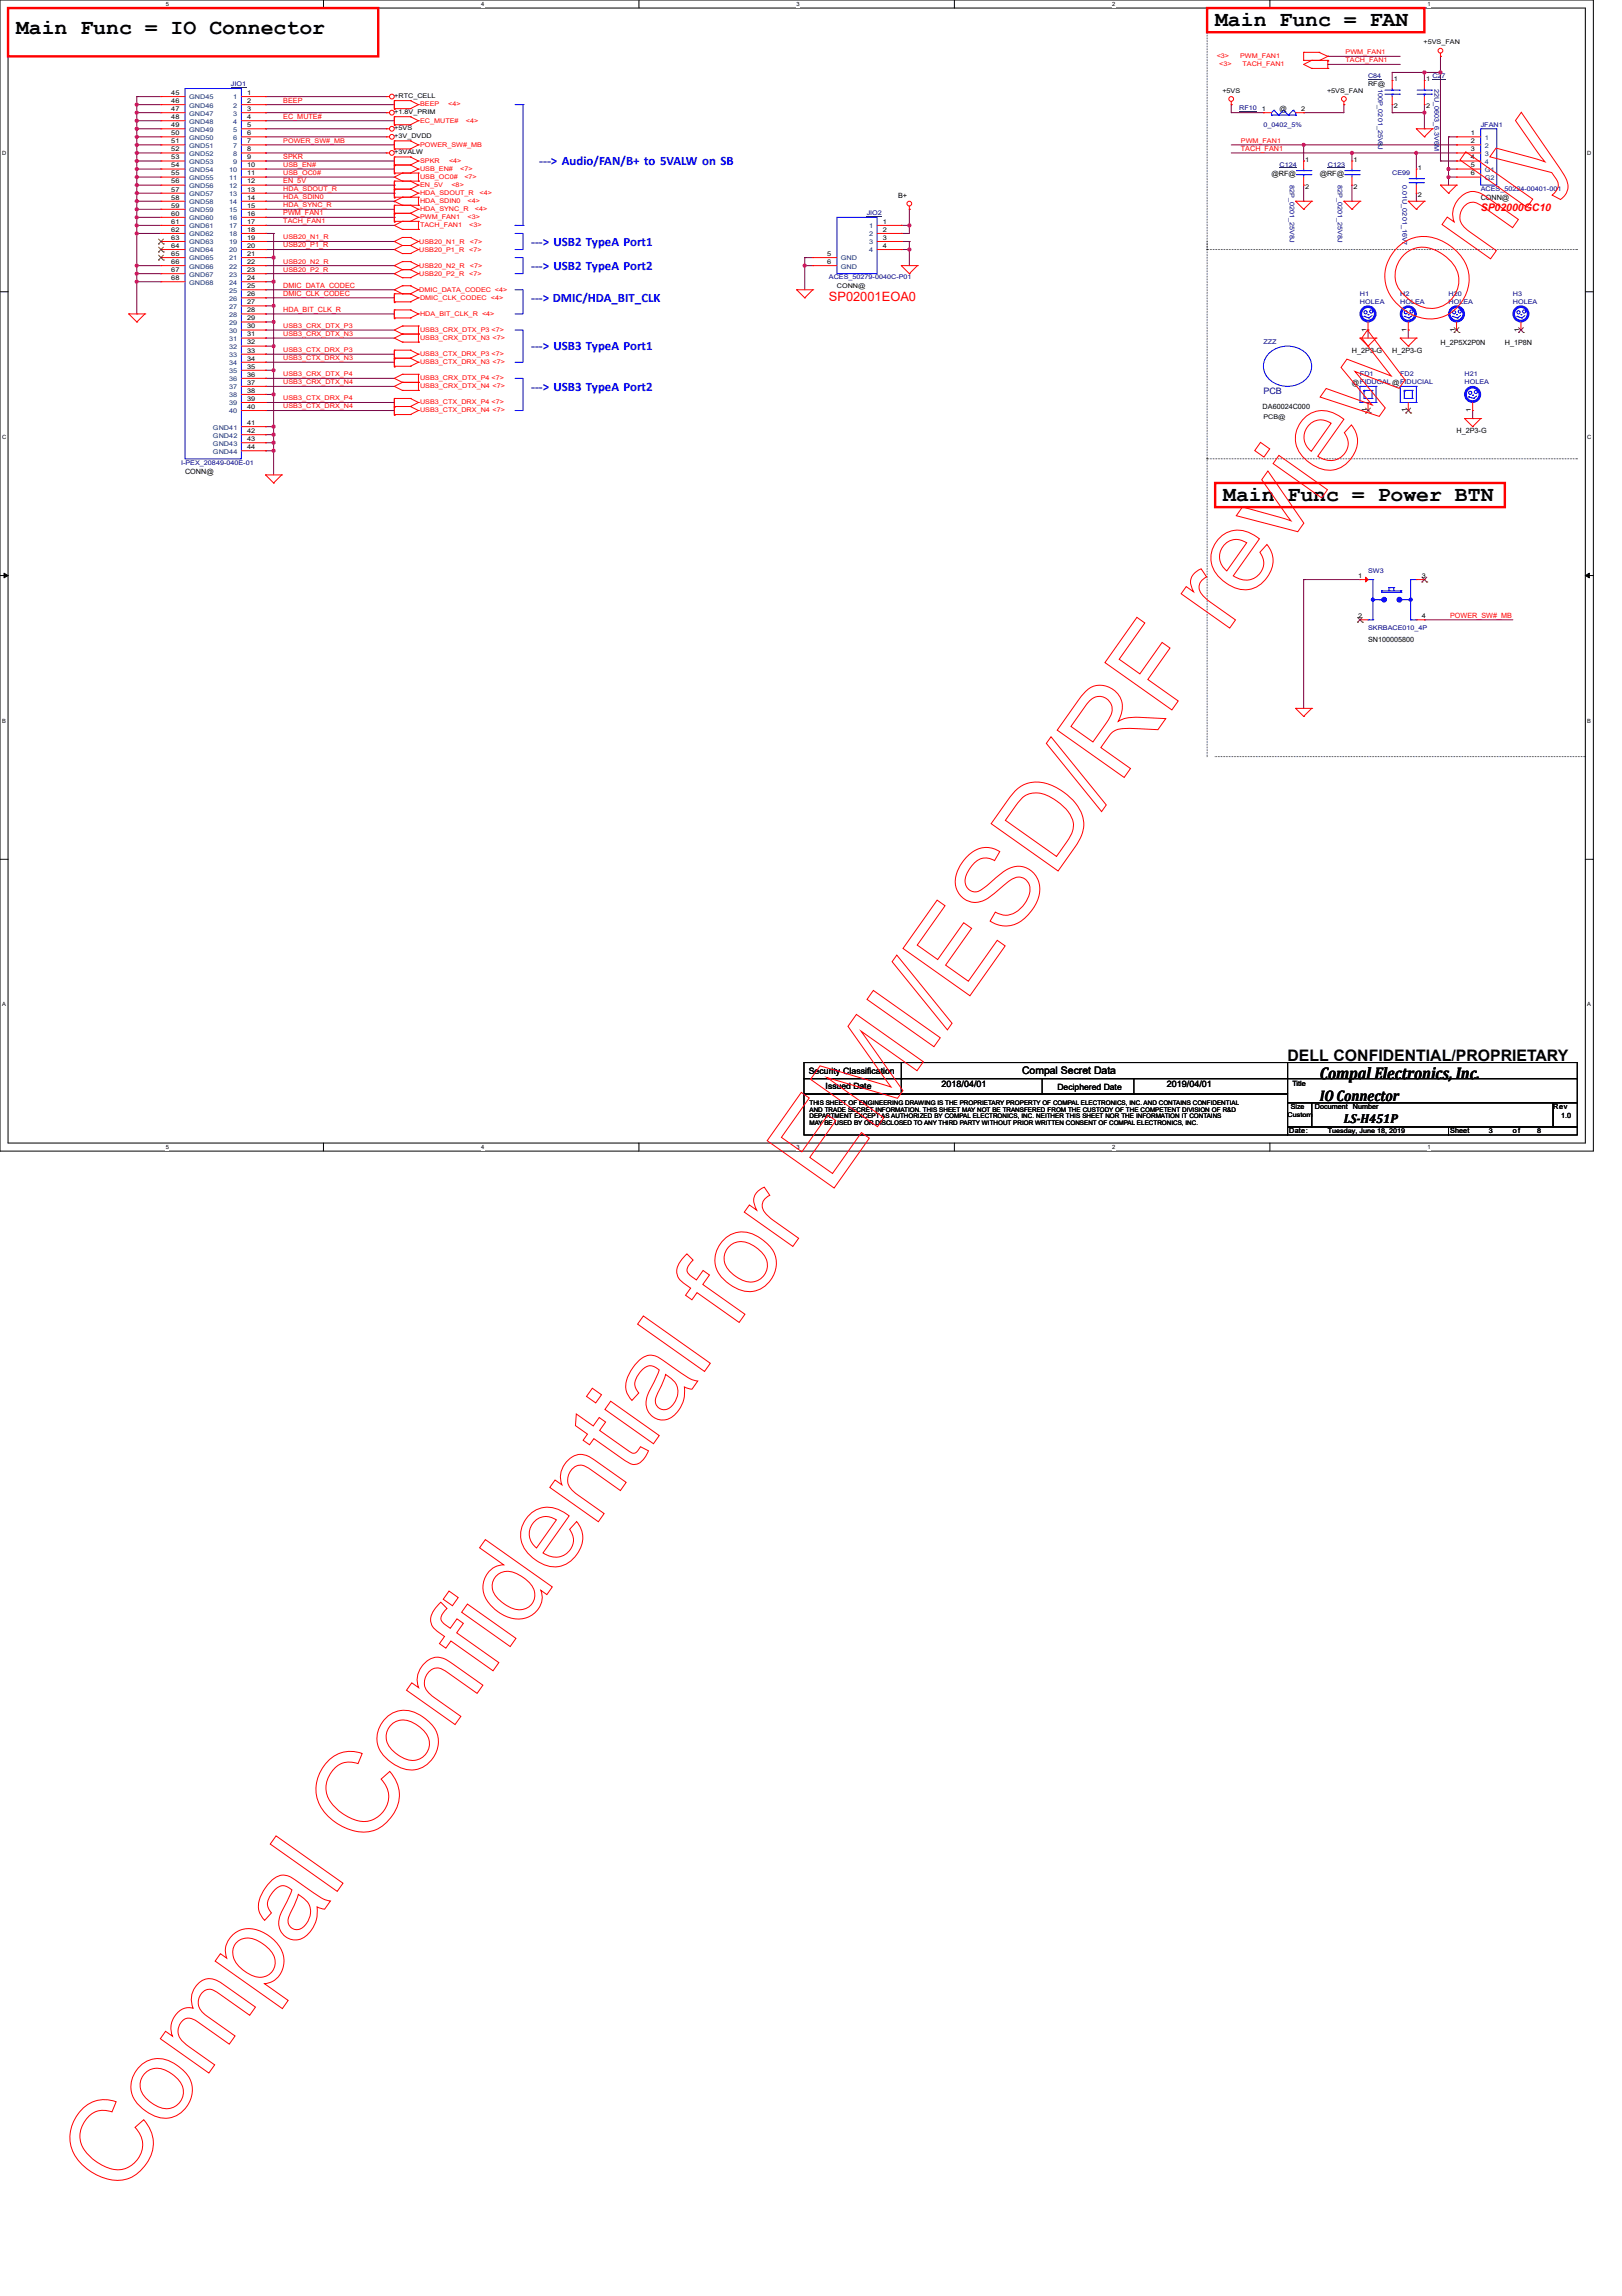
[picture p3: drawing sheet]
<svg xmlns="http://www.w3.org/2000/svg" width="210mm" height="297mm" viewBox="0 0 210 297" stroke-linecap="round" stroke-linejoin="round" font-family="sans-serif">
<defs><g id="words">
<g font-size="2.8">
<text x="2.1" y="4.4">Main Func = IO Connector</text>
<text x="157.2" y="3.4">Main Func = FAN</text>
<text x="158.3" y="64.8">Main Func = Power BTN</text>
</g>
<text font-size="2.2" x="170.8" y="139.5">Compal Electronics, Inc.</text>
<text font-size="2.1" x="166.6" y="137.2">DELL CONFIDENTIAL/PROPRIETARY</text>
<text font-size="2" x="170.8" y="142.5">IO Connector</text>
<g font-size="1.7" fill="#00f">
<text x="69.8" y="21.4">---&gt; Audio/FAN/B+ to 5VALW on SB</text>
<text x="68.7" y="31.8">---&gt; USB2 TypeA Port1</text>
<text x="68.7" y="34.9">---&gt; USB2 TypeA Port2</text>
<text x="68.7" y="39.1">---&gt; DMIC/HDA_BIT_CLK</text>
<text x="68.7" y="45.3">---&gt; USB3 TypeA Port1</text>
<text x="68.7" y="50.5">---&gt; USB3 TypeA Port2</text>
</g>
<text font-size="1.7" fill="#f00" x="107.3" y="39">SP02001EOA0</text>
<text font-size="1.7" x="173.9" y="145.3">LS-H451P</text>
<text font-size="1.4" fill="#f00" x="191.6" y="27.3">SP02000GC10</text>
<text font-size="1.4" x="132.3" y="139">Compal Secret Data</text>
<text font-size="1.1" fill="#000080" x="163.5" y="51">PCB</text>
<g font-size="1.1">
<text x="104.7" y="138.9">Security Classification</text>
<text x="106.8" y="140.9">Issued Date</text>
<text x="121.8" y="140.6">2018/04/01</text>
<text x="136.8" y="141">Deciphered Date</text>
<text x="151" y="140.6">2019/04/01</text>
</g>
<g font-size=".9" fill="#f00">
<text x="36.7" y="15.3">EC_MUTE#</text>
<text x="36.7" y="13.3">BEEP</text>
<text x="36.7" y="23.7">EN_5V</text>
<text x="36.7" y="20.6">SPKR</text>
<text x="160.6" y="19.5">TACH_FAN1</text>
<text x="36.7" y="27.8">PWM_FAN1</text>
<text x="36.7" y="32">USB20_P1_R</text>
<text x="36.7" y="37.2">DMIC_DATA_CODEC</text>
<text x="36.7" y="38.3">DMIC_CLK_CODEC</text>
<text x="36.7" y="40.3">HDA_BIT_CLK_R</text>
<text x="187.7" y="79.9">POWER_SW#_MB</text>
</g>
<g font-size=".9">
<text x="165.6" y="14.4">@</text>
<text x="164.5" y="22.7">@RF@</text>
<text x="170.8" y="22.7">@RF@</text>
<text x="116.2" y="25.6">B+</text>
<text x="191.6" y="25.8">CONN@</text>
<text x="175" y="45.6">H_2P3-G</text>
<text x="180.2" y="45.6">H_2P3-G</text>
<text x="186.4" y="44.6">H_2P5X2P0N</text>
<text x="194.7" y="44.6">H_1P8N</text>
<text x="163.4" y="52.9">DA60024C000</text>
<text x="175" y="49.8">@</text>
<text x="188.5" y="56">H_2P3-G</text>
<text x="24" y="61.3">CONN@</text>
<text x="177" y="83">SN100005800</text>
<text x="167" y="143.5">Size</text>
<text x="167.2" y="140.5">Title</text>
<text x="170.2" y="143.5">Document Number</text>
<text x="201" y="143.5">Rev</text>
<text x="166.8" y="146.6">Date:</text>
<text x="187.7" y="146.6">Sheet</text>
<text x="195.8" y="146.6">of</text>
<text x="202" y="144.7">1.0</text>
</g>
<g font-size=".8">
<text x="184.2" y="5.7">+5VS_FAN</text>
<text x="158.2" y="12">+5VS</text>
<text x="171.7" y="12">+5VS_FAN</text>
<text x="177" y="11.2">RF@</text>
<text x="180.4" y="10.5">1</text>
<text x="184.5" y="10.5">1</text>
<text x="22.2" y="12.3">45</text>
<text x="22.2" y="13.3">46</text>
<text x="22.2" y="14.4">47</text>
<text x="22.2" y="15.4">48</text>
<text x="22.2" y="16.4">49</text>
<text x="22.2" y="17.5">50</text>
<text x="32" y="12.3">1</text>
<text x="32" y="14.4">3</text>
<text x="32" y="16.4">5</text>
<text x="32" y="13.3">2</text>
<text x="32" y="15.4">4</text>
<text x="32" y="17.5">6</text>
<text x="51" y="17.8">+3V_DVDD</text>
<text x="51" y="16.8">+5VS</text>
<text x="51" y="12.6">+RTC_CELL</text>
<text x="51" y="14.7">+1.8V_PRIM</text>
<text x="163.3" y="14.4">1</text>
<text x="168.4" y="14.4">2</text>
<text x="180.4" y="14">2</text>
<text x="184.5" y="14">2</text>
<text x="190.4" y="17.5">1</text>
<text x="22.2" y="18.5">51</text>
<text x="22.2" y="19.6">52</text>
<text x="22.2" y="20.6">53</text>
<text x="22.2" y="21.7">54</text>
<text x="22.2" y="22.7">55</text>
<text x="22.2" y="23.7">56</text>
<text x="32" y="18.5">7</text>
<text x="32" y="20.6">9</text>
<text x="32" y="22.7">11</text>
<text x="32" y="19.6">8</text>
<text x="32" y="21.7">10</text>
<text x="32" y="23.7">12</text>
<text x="51" y="19.9">+3VALW</text>
<text x="168.9" y="21">1</text>
<text x="175.2" y="21">1</text>
<text x="183.5" y="22">1</text>
<text x="190.4" y="18.5">2</text>
<text x="190.4" y="19.6">3</text>
<text x="190.4" y="20.6">4</text>
<text x="190.4" y="21.7">5</text>
<text x="190.4" y="22.7">6</text>
<text x="22.2" y="24.8">57</text>
<text x="22.2" y="25.8">58</text>
<text x="22.2" y="26.9">59</text>
<text x="22.2" y="27.9">60</text>
<text x="22.2" y="28.9">61</text>
<text x="22.2" y="30">62</text>
<text x="32" y="24.8">13</text>
<text x="32" y="26.9">15</text>
<text x="32" y="28.9">17</text>
<text x="32" y="25.8">14</text>
<text x="32" y="27.9">16</text>
<text x="32" y="30">18</text>
<text x="114.2" y="28.9">1</text>
<text x="114.2" y="30">2</text>
<text x="168.9" y="24.4">2</text>
<text x="175.2" y="24.4">2</text>
<text x="183.5" y="25.4">2</text>
<text x="22.2" y="31">63</text>
<text x="22.2" y="32.1">64</text>
<text x="22.2" y="33.1">65</text>
<text x="22.2" y="34.2">66</text>
<text x="22.2" y="35.2">67</text>
<text x="32" y="31">19</text>
<text x="32" y="33.1">21</text>
<text x="32" y="35.2">23</text>
<text x="32" y="32.1">20</text>
<text x="32" y="34.2">22</text>
<text x="107" y="33.1">5</text>
<text x="107" y="34.2">6</text>
<text x="114.2" y="31">3</text>
<text x="114.2" y="32.1">4</text>
<text x="22.2" y="36.2">68</text>
<text x="32" y="37.3">25</text>
<text x="32" y="39.4">27</text>
<text x="32" y="41.4">29</text>
<text x="32" y="36.2">24</text>
<text x="32" y="38.3">26</text>
<text x="32" y="40.4">28</text>
<text x="108.3" y="37.3">CONN@</text>
<text x="32" y="43.5">31</text>
<text x="32" y="45.6">33</text>
<text x="32" y="47.7">35</text>
<text x="32" y="42.5">30</text>
<text x="32" y="44.6">32</text>
<text x="32" y="46.6">34</text>
<text x="176.8" y="42.9" transform="rotate(-90 176.8 42.9)">1</text>
<text x="182" y="42.9" transform="rotate(-90 182 42.9)">1</text>
<text x="188.3" y="42.9" transform="rotate(-90 188.3 42.9)">1</text>
<text x="196.6" y="42.9" transform="rotate(-90 196.6 42.9)">1</text>
<text x="32" y="49.8">37</text>
<text x="32" y="51.9">39</text>
<text x="32" y="48.7">36</text>
<text x="32" y="50.8">38</text>
<text x="32" y="52.9">40</text>
<text x="176.8" y="53.3" transform="rotate(-90 176.8 53.3)">1</text>
<text x="182" y="53.3" transform="rotate(-90 182 53.3)">1</text>
<text x="190.4" y="53.3" transform="rotate(-90 190.4 53.3)">1</text>
<text x="32" y="55">41</text>
<text x="32" y="56">42</text>
<text x="32" y="57.1">43</text>
<text x="32" y="58.1">44</text>
<text x="163.5" y="54.2">PCB@</text>
<text x="175.8" y="74.8">1</text>
<text x="184" y="74.8">3</text>
<text x="175.8" y="80">2</text>
<text x="184" y="80">4</text>
<text x="104.8" y="143.8">AND TRADE SECRET INFORMATION. THIS SHEET MAY NOT BE TRANSFERED FROM THE CUSTODY OF THE COMPETENT DIVISION OF R&amp;D</text>
<text x="104.8" y="143">THIS SHEET OF ENGINEERING DRAWING IS THE PROPRIETARY PROPERTY OF COMPAL ELECTRONICS, INC. AND CONTAINS CONFIDENTIAL</text>
<text x="104.8" y="145.5">MAY BE USED BY OR DISCLOSED TO ANY THIRD PARTY WITHOUT PRIOR WRITTEN CONSENT OF COMPAL ELECTRONICS, INC.</text>
<text x="104.8" y="144.7">DEPARTMENT EXCEPT AS AUTHORIZED BY COMPAL ELECTRONICS, INC. NEITHER THIS SHEET NOR THE INFORMATION IT CONTAINS</text>
<text x="166.6" y="144.5">Custom</text>
<text x="171.8" y="146.5">Tuesday, June 18, 2019</text>
<text x="192.7" y="146.5">3</text>
<text x="198.9" y="146.5">8</text>
</g>
<g font-size=".8" fill="#000080">
<text x="29.9" y="11.2">JIO1</text>
<text x="177" y="10.1">C84</text>
<text x="178.4" y="11.5" transform="rotate(90 178.4 11.5)">100P_0201_25V8J</text>
<text x="185.4" y="10.1">C27</text>
<text x="185.6" y="11.5" transform="rotate(90 185.6 11.5)">22U_0603_6.3V6M</text>
<text x="160.4" y="14.3">RF10</text>
<text x="163.5" y="16.4">0_0402_5%</text>
<text x="191.6" y="16.4">JFAN1</text>
<text x="165.6" y="21.6">C124</text>
<text x="166.9" y="24" transform="rotate(90 166.9 24)">82P_0201_25V8J</text>
<text x="171.8" y="21.6">C123</text>
<text x="173.1" y="24" transform="rotate(90 173.1 24)">82P_0201_25V8J</text>
<text x="180.2" y="22.6">CE99</text>
<text x="181.5" y="24" transform="rotate(90 181.5 24)">0.01U_0201_16V7</text>
<text x="112.2" y="27.8">JIO2</text>
<text x="191.6" y="24.7">ACES_50224-00401-001</text>
<text x="107.3" y="36.2">ACES_50279-0040C-P01</text>
<text x="176" y="38.2">H1</text>
<text x="176" y="39.3">HOLEA</text>
<text x="181.2" y="38.2">H2</text>
<text x="181.2" y="39.3">HOLEA</text>
<text x="187.5" y="38.2">H20</text>
<text x="187.5" y="39.3">HOLEA</text>
<text x="195.8" y="38.2">H3</text>
<text x="195.8" y="39.3">HOLEA</text>
<text x="163.5" y="44.5">ZZZ</text>
<text x="176" y="48.7">FD1</text>
<text x="176" y="49.7">FIDUCAL @FIDUCIAL</text>
<text x="181.2" y="48.7">FD2</text>
<text x="189.5" y="48.7">H21</text>
<text x="189.5" y="49.7">HOLEA</text>
<text x="23.4" y="60.1">I-PEX_20849-040E-01</text>
<text x="177" y="74.2">SW3</text>
<text x="177" y="81.6">SKRBACE010_4P</text>
</g>
<g font-size=".8" fill="#f00">
<text x="157.5" y="7.5">&lt;3&gt;</text>
<text x="157.8" y="8.6">&lt;3&gt;</text>
<text x="160.5" y="7.5">PWM_FAN1</text>
<text x="160.8" y="8.6">TACH_FAN1</text>
<text x="174.1" y="7">PWM_FAN1</text>
<text x="174.1" y="8.1">TACH_FAN1</text>
<text x="54.4" y="13.8">BEEP</text>
<text x="54.4" y="15.9">EC_MUTE#</text>
<text x="58" y="13.8">&lt;4&gt;</text>
<text x="60.3" y="15.9">&lt;4&gt;</text>
<text x="36.7" y="18.5">POWER_SW#_MB</text>
<text x="36.7" y="21.6">USB_EN#</text>
<text x="36.7" y="22.6">USB_OC0#</text>
<text x="54.4" y="23.1">USB_OC0#</text>
<text x="54.4" y="22.1">USB_EN#</text>
<text x="54.4" y="19">POWER_SW#_MB</text>
<text x="54.4" y="21.1">SPKR</text>
<text x="58.1" y="21.1">&lt;4&gt;</text>
<text x="59.6" y="22.1">&lt;7&gt;</text>
<text x="60.1" y="23.1">&lt;7&gt;</text>
<text x="160.6" y="18.5">PWM_FAN1</text>
<text x="36.7" y="24.7">HDA_SDOUT_R</text>
<text x="36.7" y="25.8">HDA_SDIN0</text>
<text x="36.7" y="26.8">HDA_SYNC_R</text>
<text x="36.7" y="28.9">TACH_FAN1</text>
<text x="54.4" y="24.2">EN_5V</text>
<text x="54.4" y="25.2">HDA_SDOUT_R</text>
<text x="54.4" y="27.3">HDA_SYNC_R</text>
<text x="54.4" y="26.3">HDA_SDIN0</text>
<text x="54.4" y="28.3">PWM_FAN1</text>
<text x="54.4" y="29.4">TACH_FAN1</text>
<text x="58.4" y="24.2">&lt;8&gt;</text>
<text x="60.5" y="26.3">&lt;4&gt;</text>
<text x="60.5" y="28.3">&lt;3&gt;</text>
<text x="60.7" y="29.4">&lt;3&gt;</text>
<text x="61.4" y="27.3">&lt;4&gt;</text>
<text x="62.1" y="25.2">&lt;4&gt;</text>
<text x="36.7" y="31">USB20_N1_R</text>
<text x="36.7" y="35.1">USB20_P2_R</text>
<text x="36.7" y="34.1">USB20_N2_R</text>
<text x="54.3" y="31.6">USB20_N1_R</text>
<text x="54.3" y="32.6">USB20_P1_R</text>
<text x="54.3" y="35.7">USB20_P2_R</text>
<text x="54.3" y="34.7">USB20_N2_R</text>
<text x="60.7" y="32.6">&lt;7&gt;</text>
<text x="60.7" y="35.7">&lt;7&gt;</text>
<text x="60.8" y="31.6">&lt;7&gt;</text>
<text x="60.8" y="34.7">&lt;7&gt;</text>
<text x="54.3" y="37.8">DMIC_DATA_CODEC &lt;4&gt;</text>
<text x="54.4" y="38.8">DMIC_CLK_CODEC &lt;4&gt;</text>
<text x="54.4" y="40.8">HDA_BIT_CLK_R &lt;4&gt;</text>
<text x="36.7" y="45.5">USB3_CTX_DRX_P3</text>
<text x="36.7" y="46.6">USB3_CTX_DRX_N3</text>
<text x="36.7" y="43.5">USB3_CRX_DTX_N3</text>
<text x="36.7" y="42.4">USB3_CRX_DTX_P3</text>
<text x="54.4" y="44">USB3_CRX_DTX_N3 &lt;7&gt;</text>
<text x="54.4" y="42.9">USB3_CRX_DTX_P3 &lt;7&gt;</text>
<text x="54.4" y="46.1">USB3_CTX_DRX_P3 &lt;7&gt;</text>
<text x="54.4" y="47.1">USB3_CTX_DRX_N3 &lt;7&gt;</text>
<text x="36.7" y="51.8">USB3_CTX_DRX_P4</text>
<text x="36.7" y="52.8">USB3_CTX_DRX_N4</text>
<text x="36.7" y="48.7">USB3_CRX_DTX_P4</text>
<text x="36.7" y="49.7">USB3_CRX_DTX_N4</text>
<text x="54.4" y="53.3">USB3_CTX_DRX_N4 &lt;7&gt;</text>
<text x="54.4" y="52.3">USB3_CTX_DRX_P4 &lt;7&gt;</text>
<text x="54.4" y="50.2">USB3_CRX_DTX_N4 &lt;7&gt;</text>
<text x="54.4" y="49.2">USB3_CRX_DTX_P4 &lt;7&gt;</text>
</g>
<g font-size=".8" fill="#004080">
<text x="24.5" y="12.9">GND45</text>
<text x="24.5" y="13.9">GND46</text>
<text x="24.5" y="15">GND47</text>
<text x="24.5" y="16">GND48</text>
<text x="24.5" y="17">GND49</text>
<text x="30.2" y="12.9">1</text>
<text x="30.2" y="15">3</text>
<text x="30.2" y="17">5</text>
<text x="30.2" y="13.9">2</text>
<text x="30.2" y="16">4</text>
<text x="24.5" y="18.1">GND50</text>
<text x="24.5" y="19.1">GND51</text>
<text x="24.5" y="20.2">GND52</text>
<text x="24.5" y="21.2">GND53</text>
<text x="24.5" y="22.2">GND54</text>
<text x="24.5" y="23.3">GND55</text>
<text x="29.7" y="23.3">11</text>
<text x="29.7" y="22.2">10</text>
<text x="30.2" y="19.1">7</text>
<text x="30.2" y="21.2">9</text>
<text x="30.2" y="18.1">6</text>
<text x="30.2" y="20.2">8</text>
<text x="192.1" y="18.1">1</text>
<text x="192.1" y="19.1">2</text>
<text x="192.1" y="20.2">3</text>
<text x="192.1" y="21.2">4</text>
<text x="192.1" y="22.2">G1</text>
<text x="192.1" y="23.3">G2</text>
<text x="24.5" y="24.3">GND56</text>
<text x="24.5" y="25.4">GND57</text>
<text x="24.5" y="26.4">GND58</text>
<text x="24.5" y="27.5">GND59</text>
<text x="24.5" y="28.5">GND60</text>
<text x="24.5" y="29.5">GND61</text>
<text x="29.7" y="25.4">13</text>
<text x="29.7" y="27.5">15</text>
<text x="29.7" y="29.5">17</text>
<text x="29.7" y="24.3">12</text>
<text x="29.7" y="26.4">14</text>
<text x="29.7" y="28.5">16</text>
<text x="112.5" y="29.5">1</text>
<text x="24.5" y="30.6">GND62</text>
<text x="24.5" y="31.6">GND63</text>
<text x="24.5" y="32.7">GND64</text>
<text x="24.5" y="33.7">GND65</text>
<text x="24.5" y="34.7">GND66</text>
<text x="24.5" y="35.8">GND67</text>
<text x="29.7" y="31.6">19</text>
<text x="29.7" y="33.7">21</text>
<text x="29.7" y="35.8">23</text>
<text x="29.7" y="30.6">18</text>
<text x="29.7" y="32.7">20</text>
<text x="29.7" y="34.7">22</text>
<text x="108.8" y="33.7">GND</text>
<text x="108.8" y="34.7">GND</text>
<text x="112.5" y="30.6">2</text>
<text x="112.5" y="31.6">3</text>
<text x="112.5" y="32.7">4</text>
<text x="24.5" y="36.8">GND68</text>
<text x="29.7" y="37.9">25</text>
<text x="29.7" y="39.9">27</text>
<text x="29.7" y="36.8">24</text>
<text x="29.7" y="38.9">26</text>
<text x="29.7" y="41">28</text>
<text x="29.7" y="42">29</text>
<text x="29.7" y="44.1">31</text>
<text x="29.7" y="46.2">33</text>
<text x="29.7" y="43.1">30</text>
<text x="29.7" y="45.2">32</text>
<text x="29.7" y="47.2">34</text>
<text x="29.7" y="48.3">35</text>
<text x="29.7" y="50.4">37</text>
<text x="29.7" y="52.4">39</text>
<text x="29.7" y="49.3">36</text>
<text x="29.7" y="51.4">38</text>
<text x="29.7" y="53.5">40</text>
<text x="27.6" y="55.6">GND41</text>
<text x="27.6" y="56.6">GND42</text>
<text x="27.6" y="57.7">GND43</text>
<text x="27.6" y="58.7">GND44</text>
</g>
<g font-size=".7">
<text x="21.5" y=".8">5</text>
<text x="62.3" y=".8">4</text>
<text x="103.1" y=".8">3</text>
<text x="143.9" y=".8">2</text>
<text x="184.7" y=".8">1</text>
<text x=".3" y="20.1">D</text>
<text x="205.4" y="20.1">D</text>
<text x=".3" y="56.8">C</text>
<text x="205.4" y="56.8">C</text>
<text x=".3" y="93.5">B</text>
<text x="205.4" y="93.5">B</text>
<text x=".3" y="130.2">A</text>
<text x="205.4" y="130.2">A</text>
<text x="21.5" y="148.7">5</text>
<text x="62.3" y="148.7">4</text>
<text x="103.1" y="148.7">3</text>
<text x="143.9" y="148.7">2</text>
<text x="184.7" y="148.7">1</text>
</g>
</g></defs>
<path d="M0 0h206.2v148.9h-206.2zM1 1h204.2v146.9h-204.2z" fill="none" stroke="#000" stroke-width=".13"/>
<g fill="#fff">
<path d="M21.5 .1h.4v.8h-.4z"/>
<path d="M21.5 148h.4v.8h-.4z"/>
</g>
<path d="M41.9 0v1M41.9 147.9v1" fill="none" stroke="#000" stroke-width=".13"/>
<g fill="#fff">
<path d="M62.3 .1h.4v.8h-.4z"/>
<path d="M62.3 148h.4v.8h-.4z"/>
</g>
<path d="M82.7 0v1M82.7 147.9v1" fill="none" stroke="#000" stroke-width=".13"/>
<g fill="#fff">
<path d="M103.1 .1h.4v.8h-.4z"/>
<path d="M103.1 148h.4v.8h-.4z"/>
</g>
<path d="M123.5 0v1M123.5 147.9v1" fill="none" stroke="#000" stroke-width=".13"/>
<g fill="#fff">
<path d="M143.9 .1h.4v.8h-.4z"/>
<path d="M143.9 148h.4v.8h-.4z"/>
</g>
<path d="M164.3 0v1M164.3 147.9v1" fill="none" stroke="#000" stroke-width=".13"/>
<g fill="#fff">
<path d="M184.7 .1h.5v.8h-.5z"/>
<path d="M184.7 148h.5v.8h-.5z"/>
<path d="M.3 19.4h.5v.8h-.5z"/>
<path d="M205.4 19.4h.5v.8h-.5z"/>
<path d="M.3 56.1h.5v.8h-.5z"/>
<path d="M205.4 56.1h.5v.8h-.5z"/>
</g>
<path d="M0 37.8h1M205.2 37.8h1" fill="none" stroke="#000" stroke-width=".13"/>
<g fill="#fff">
<path d="M.3 92.8h.5v.8h-.5z"/>
<path d="M205.4 92.8h.5v.8h-.5z"/>
</g>
<path d="M0 74.5h1M.5 74.2l.5 .3-.5 .3zM205.2 74.5l.5-.3v.6zM205.2 74.5h1" fill="none" stroke="#000" stroke-width=".13"/>
<path d="M.5 74.2l.5 .3-.5 .3zM205.2 74.5l.5-.3v.6z" fill="#000"/>
<g fill="#fff">
<path d="M.3 129.5h.5v.9h-.5z"/>
<path d="M205.4 129.5h.5v.9h-.5z"/>
</g>
<path d="M156.2 4.2v93.7M156.2 32.3h.1M156.2 32.3h47.9M204.1 32.3h.1M156.2 59.4h.1M156.2 59.4h47.9M204.1 59.4h.1M156.2 97.9h.1M157.3 97.9h47.9M205.2 97.9h.1M0 111.2h1M205.2 111.2h1" fill="none" stroke="#000" stroke-width=".13"/>
<path d="M1 1h47.9v6.3h-47.9zM156.2 1h28.1v3.2h-28.1zM157.3 62.5h37.4v3.1h-37.4z" fill="none" stroke="#f00" stroke-width=".31"/>
<path d="M66.6 13.5h1.1M67.7 13.5h.1M67.7 13.5v15.7M66.6 37.5h1.1v3.1h-1.1M66.6 30.2h1.1v2.1h-1.1M66.6 33.3h1.1v2.1h-1.1M66.6 29.2h.1M66.6 29.2h1.1M67.7 29.2h.1M66.6 42.7h1.1v4.2h-1.1M66.6 48.9h1.1v4.2h-1.1" fill="none" stroke="#00f" stroke-width=".13"/>
<path d="M187.5 21.9h.1M187.5 21.9v1" fill="none" stroke="#800040" stroke-width=".13"/>
<circle cx="187.4" cy="22.9" r=".21" fill="#f0f"/>
<circle cx="187.4" cy="22.9" r=".21" fill="none" stroke="#f0f" stroke-width=".13"/>
<path d="M184.3 14.6h.1M184.3 9.4h.1M184.3 9.4v1M184.3 13.5v1.1M184.3 9.4h2.1M186.4 7.3h.1M186.4 7.3v13.5M186.4 20.8h.1M187.5 21.9h.1M187.5 21.9h1" fill="none" stroke="#800040" stroke-width=".13"/>
<circle cx="186.4" cy="9.4" r=".21" fill="#f0f"/>
<circle cx="186.4" cy="9.4" r=".21" fill="none" stroke="#f0f" stroke-width=".13"/>
<g fill="none" stroke="#800040" stroke-width=".13">
<path d="M171.8 7.3h.1M171.8 8.3h.1M171.8 7.3h9.4M171.8 8.3h9.4M180.2 9.4h.1M180.2 9.4v1M180.2 9.4h4.1M184.3 9.4h.1M187.5 22.9h.1M187.5 22.9h1M187.5 22.9v1.1M177 42.7h.1"/>
<path d="M177 42.7v1M182.2 42.7h.1M182.2 42.7v1"/>
</g>
<circle cx="184.3" cy="9.4" r=".21" fill="#f0f"/>
<circle cx="184.3" cy="9.4" r=".21" fill="none" stroke="#f0f" stroke-width=".13"/>
<path d="M116.6 29.2h.1M116.6 29.2h1.1M117.7 29.2h.1M117.7 27.1h.1M117.7 27.1v3.1" fill="none" stroke="#800040" stroke-width=".13"/>
<circle cx="117.7" cy="29.2" r=".21" fill="#f0f"/>
<circle cx="117.7" cy="29.2" r=".21" fill="none" stroke="#f0f" stroke-width=".13"/>
<path d="M104.1 33.3h.1M104.1 34.4h.1M104.1 33.3h1.1M104.1 33.3v1.1M104.1 34.4h1.1M116.6 30.2h.1M116.6 30.2h1.1" fill="none" stroke="#800040" stroke-width=".13"/>
<circle cx="104.1" cy="34.4" r=".21" fill="#f0f"/>
<circle cx="104.1" cy="34.4" r=".21" fill="none" stroke="#f0f" stroke-width=".13"/>
<path d="M104.1 34.4h.1M104.1 34.4v3.1M116.6 31.2h.1M116.6 32.3h.1M116.6 31.2h1.1M117.7 31.2h.1M117.7 31.2v1.1h-1.1" fill="none" stroke="#800040" stroke-width=".13"/>
<circle cx="117.7" cy="32.3" r=".21" fill="#f0f"/>
<circle cx="117.7" cy="32.3" r=".21" fill="none" stroke="#f0f" stroke-width=".13"/>
<g fill="none" stroke="#800040" stroke-width=".13">
<path d="M34.4 17.7h.1M34.4 16.7h.1M34.4 15.6h.1M34.4 13.5h.1M34.4 18.7h.1M34.4 19.8h.1M34.4 17.7h15.6M34.4 16.7h15.6M34.4 15.6h16.6M34.4 13.5h16.6M34.4 18.7h16.6M34.4 19.8h15.6"/>
<path d="M180.2 14.6h.1M180.2 13.5v1.1M180.2 14.6h4.1M184.3 14.6h.1M34.4 31.2h.1M34.4 32.3h.1M34.4 35.4h.1M34.4 34.4h.1M34.4 37.5h.1M34.4 38.5h.1M34.4 24h.1M34.4 25h.1"/>
<path d="M34.4 26h.1M34.4 27.1h.1M34.4 28.1h.1M34.4 29.2h.1M34.4 31.2h16.6M34.4 32.3h16.6M34.4 35.4h16.6M34.4 34.4h16.6M34.4 37.5h16.6M34.4 38.5h16.6M34.4 24h16.6M34.4 25h16.6"/>
<path d="M34.4 26h16.6M34.4 27.1h16.6M34.4 28.1h16.6M34.4 29.2h16.6M117.7 32.3h.1M117.7 32.3v2.1M34.4 40.6h.1M34.4 52.1h.1M34.4 53.1h.1M34.4 48.9h.1M34.4 50h.1M34.4 45.8h.1"/>
<path d="M34.4 46.9h.1M34.4 43.7h.1M34.4 42.7h.1M34.4 40.6h16.6M34.4 52.1h16.6M34.4 53.1h16.6M34.4 48.9h16.6M34.4 50h16.6M34.4 45.8h16.6M34.4 46.9h16.6M34.4 43.7h16.6M34.4 42.7h16.6"/>
</g>
<circle cx="184.3" cy="14.6" r=".21" fill="#f0f"/>
<circle cx="184.3" cy="14.6" r=".21" fill="none" stroke="#f0f" stroke-width=".13"/>
<g fill="none" stroke="#800040" stroke-width=".13">
<path d="M34.4 12.5h.1M34.4 12.5h15.6M159.3 13.5h.1M159.3 13.5v1.1h4.2M163.5 14.6h.1M168.7 14.6h.1M173.9 13.5h.1M173.9 13.5v1.1h-5.2M184.3 16.7h.1M184.3 14.6v2.1M34.4 21.9h.1M34.4 22.9h.1"/>
<path d="M34.4 30.2h.1M34.4 21.9h16.6M34.4 22.9h16.6M34.4 30.2h1M35.4 30.2h.1M35.4 30.2v3.1M51 24h.1M51 26h.1M51 25h.1M51 28.1h.1M51 24v.1M51 25v.1"/>
<path d="M51 26v.1M51 28.1v.1M34.4 58.3h.1M34.4 58.3h1M35.4 58.3h.1M35.4 58.3v3.1"/>
</g>
<circle cx="35.4" cy="58.3" r=".21" fill="#f0f"/>
<circle cx="35.4" cy="58.3" r=".21" fill="none" stroke="#f0f" stroke-width=".13"/>
<path d="M34.4 57.3h.1M34.4 56.2h.1M34.4 57.3h1M34.4 56.2h1M35.4 57.3h.1M35.4 56.2h.1M35.4 56.2v2.1" fill="none" stroke="#800040" stroke-width=".13"/>
<circle cx="35.4" cy="57.3" r=".21" fill="#f0f"/>
<circle cx="35.4" cy="57.3" r=".21" fill="none" stroke="#f0f" stroke-width=".13"/>
<circle cx="35.4" cy="56.2" r=".21" fill="#f0f"/>
<circle cx="35.4" cy="56.2" r=".21" fill="none" stroke="#f0f" stroke-width=".13"/>
<path d="M34.4 55.2h.1M34.4 51h.1M34.4 55.2h1M34.4 51h1M35.4 55.2h.1M35.4 51h.1M35.4 51v5.2" fill="none" stroke="#800040" stroke-width=".13"/>
<circle cx="35.4" cy="55.2" r=".21" fill="#f0f"/>
<circle cx="35.4" cy="55.2" r=".21" fill="none" stroke="#f0f" stroke-width=".13"/>
<circle cx="35.4" cy="51" r=".21" fill="#f0f"/>
<circle cx="35.4" cy="51" r=".21" fill="none" stroke="#f0f" stroke-width=".13"/>
<path d="M34.4 47.9h.1M34.4 44.8h.1M34.4 47.9h1M34.4 44.8h1M35.4 47.9h.1M35.4 44.8h.1M35.4 44.8v6.2" fill="none" stroke="#800040" stroke-width=".13"/>
<circle cx="35.4" cy="47.9" r=".21" fill="#f0f"/>
<circle cx="35.4" cy="47.9" r=".21" fill="none" stroke="#f0f" stroke-width=".13"/>
<circle cx="35.4" cy="44.8" r=".21" fill="#f0f"/>
<circle cx="35.4" cy="44.8" r=".21" fill="none" stroke="#f0f" stroke-width=".13"/>
<path d="M34.4 41.7h.1M34.4 41.7h1M35.4 41.7h.1M35.4 41.7v3.1" fill="none" stroke="#800040" stroke-width=".13"/>
<circle cx="35.4" cy="41.7" r=".21" fill="#f0f"/>
<circle cx="35.4" cy="41.7" r=".21" fill="none" stroke="#f0f" stroke-width=".13"/>
<path d="M34.4 39.6h.1M34.4 36.4h.1M34.4 39.6h1M34.4 36.4h1M35.4 39.6h.1M35.4 36.4h.1M35.4 36.4v5.3" fill="none" stroke="#800040" stroke-width=".13"/>
<circle cx="35.4" cy="39.6" r=".21" fill="#f0f"/>
<circle cx="35.4" cy="39.6" r=".21" fill="none" stroke="#f0f" stroke-width=".13"/>
<circle cx="35.4" cy="36.4" r=".21" fill="#f0f"/>
<circle cx="35.4" cy="36.4" r=".21" fill="none" stroke="#f0f" stroke-width=".13"/>
<path d="M34.4 33.3h.1M34.4 33.3h1M35.4 33.3h.1M35.4 33.3v3.1" fill="none" stroke="#800040" stroke-width=".13"/>
<circle cx="35.4" cy="33.3" r=".21" fill="#f0f"/>
<circle cx="35.4" cy="33.3" r=".21" fill="none" stroke="#f0f" stroke-width=".13"/>
<path d="M17.7 12.5h.1M17.7 13.5h.1M17.7 12.5h3.1M17.7 12.5v1M17.7 13.5h3.1" fill="none" stroke="#800040" stroke-width=".13"/>
<circle cx="17.7" cy="13.5" r=".21" fill="#f0f"/>
<circle cx="17.7" cy="13.5" r=".21" fill="none" stroke="#f0f" stroke-width=".13"/>
<path d="M17.7 14.6h.1M17.7 15.6h.1M17.7 13.5v2.1M17.7 14.6h3.1" fill="none" stroke="#800040" stroke-width=".13"/>
<circle cx="17.7" cy="14.6" r=".21" fill="#f0f"/>
<circle cx="17.7" cy="14.6" r=".21" fill="none" stroke="#f0f" stroke-width=".13"/>
<circle cx="17.7" cy="15.6" r=".21" fill="#f0f"/>
<circle cx="17.7" cy="15.6" r=".21" fill="none" stroke="#f0f" stroke-width=".13"/>
<path d="M17.7 15.6h.1M17.7 16.7h.1M17.7 15.6h3.1M17.7 15.6v1.1M17.7 16.7h3.1" fill="none" stroke="#800040" stroke-width=".13"/>
<circle cx="17.7" cy="16.7" r=".21" fill="#f0f"/>
<circle cx="17.7" cy="16.7" r=".21" fill="none" stroke="#f0f" stroke-width=".13"/>
<path d="M17.7 17.7h.1M17.7 16.7v1" fill="none" stroke="#800040" stroke-width=".13"/>
<circle cx="17.7" cy="17.7" r=".21" fill="#f0f"/>
<circle cx="17.7" cy="17.7" r=".21" fill="none" stroke="#f0f" stroke-width=".13"/>
<path d="M17.7 18.7h.1M17.7 19.8h.1M17.7 18.7h3.1M17.7 18.7v1.1" fill="none" stroke="#800040" stroke-width=".13"/>
<circle cx="17.7" cy="18.7" r=".21" fill="#f0f"/>
<circle cx="17.7" cy="18.7" r=".21" fill="none" stroke="#f0f" stroke-width=".13"/>
<circle cx="17.7" cy="19.8" r=".21" fill="#f0f"/>
<circle cx="17.7" cy="19.8" r=".21" fill="none" stroke="#f0f" stroke-width=".13"/>
<path d="M17.7 19.8h.1M17.7 19.8h3.1M17.7 19.8v2.1M17.7 20.8h.1M17.7 21.9h.1M17.7 20.8h3.1" fill="none" stroke="#800040" stroke-width=".13"/>
<circle cx="17.7" cy="20.8" r=".21" fill="#f0f"/>
<circle cx="17.7" cy="20.8" r=".21" fill="none" stroke="#f0f" stroke-width=".13"/>
<path d="M17.7 21.9h.1M17.7 22.9h.1M17.7 21.9h3.1M17.7 21.9v1" fill="none" stroke="#800040" stroke-width=".13"/>
<circle cx="17.7" cy="21.9" r=".21" fill="#f0f"/>
<circle cx="17.7" cy="21.9" r=".21" fill="none" stroke="#f0f" stroke-width=".13"/>
<circle cx="17.7" cy="22.9" r=".21" fill="#f0f"/>
<circle cx="17.7" cy="22.9" r=".21" fill="none" stroke="#f0f" stroke-width=".13"/>
<path d="M17.7 22.9h.1M17.7 24h.1M17.7 22.9h3.1M17.7 22.9v1.1M17.7 24h3.1" fill="none" stroke="#800040" stroke-width=".13"/>
<circle cx="17.7" cy="23.9" r=".21" fill="#f0f"/>
<circle cx="17.7" cy="23.9" r=".21" fill="none" stroke="#f0f" stroke-width=".13"/>
<path d="M17.7 25h.1M17.7 26h.1M17.7 24v2M17.7 25h3.1" fill="none" stroke="#800040" stroke-width=".13"/>
<circle cx="17.7" cy="25" r=".21" fill="#f0f"/>
<circle cx="17.7" cy="25" r=".21" fill="none" stroke="#f0f" stroke-width=".13"/>
<circle cx="17.7" cy="26" r=".21" fill="#f0f"/>
<circle cx="17.7" cy="26" r=".21" fill="none" stroke="#f0f" stroke-width=".13"/>
<path d="M17.7 26h.1M17.7 27.1h.1M17.7 26h3.1M17.7 26v1.1M17.7 27.1h3.1" fill="none" stroke="#800040" stroke-width=".13"/>
<circle cx="17.7" cy="27.1" r=".21" fill="#f0f"/>
<circle cx="17.7" cy="27.1" r=".21" fill="none" stroke="#f0f" stroke-width=".13"/>
<path d="M17.7 28.1h.1M17.7 29.2h.1M17.7 27.1v2.1M17.7 28.1h3.1" fill="none" stroke="#800040" stroke-width=".13"/>
<circle cx="17.7" cy="28.1" r=".21" fill="#f0f"/>
<circle cx="17.7" cy="28.1" r=".21" fill="none" stroke="#f0f" stroke-width=".13"/>
<circle cx="17.7" cy="29.2" r=".21" fill="#f0f"/>
<circle cx="17.7" cy="29.2" r=".21" fill="none" stroke="#f0f" stroke-width=".13"/>
<path d="M17.7 29.2h.1M17.7 30.2h.1M17.7 34.4h.1M17.7 29.2h3.1M17.7 29.2v5.2M17.7 30.2h3.1" fill="none" stroke="#800040" stroke-width=".13"/>
<circle cx="17.7" cy="30.2" r=".21" fill="#f0f"/>
<circle cx="17.7" cy="30.2" r=".21" fill="none" stroke="#f0f" stroke-width=".13"/>
<circle cx="17.7" cy="34.4" r=".21" fill="#f0f"/>
<circle cx="17.7" cy="34.4" r=".21" fill="none" stroke="#f0f" stroke-width=".13"/>
<path d="M17.7 34.4h.1M17.7 35.4h.1M17.7 36.4h.1M17.7 34.4h3.1M17.7 34.4v2M17.7 35.4h3.1" fill="none" stroke="#800040" stroke-width=".13"/>
<circle cx="17.7" cy="35.4" r=".21" fill="#f0f"/>
<circle cx="17.7" cy="35.4" r=".21" fill="none" stroke="#f0f" stroke-width=".13"/>
<path d="M17.7 36.4h.1M17.7 36.4h3.1M17.7 36.4v4.2M17.7 40.6h.1" fill="none" stroke="#800040" stroke-width=".13"/>
<circle cx="17.7" cy="36.4" r=".21" fill="#f0f"/>
<circle cx="17.7" cy="36.4" r=".21" fill="none" stroke="#f0f" stroke-width=".13"/>
<path d="M17.7 17.7h.1M17.7 18.7h.1M17.7 17.7h3.1M17.7 17.7v1M187.5 17.7h.1M187.5 17.7v4.2" fill="none" stroke="#800040" stroke-width=".13"/>
<circle cx="187.4" cy="21.9" r=".21" fill="#f0f"/>
<circle cx="187.4" cy="21.9" r=".21" fill="none" stroke="#f0f" stroke-width=".13"/>
<g fill="none" stroke="#800040" stroke-width=".13">
<path d="M34.4 14.6h.1M34.4 14.6h15.6M159.3 19.8h15.7M159.3 18.7h9.4M168.7 18.7h.1M168.7 18.7v2.1M175 19.8h.1M183.3 19.8h.1M183.3 19.8h5.2M183.3 19.8v2.1M187.5 17.7h1M188.5 17.7h.1"/>
<path d="M34.4 20.8h.1M34.4 20.8h16.6M168.7 20.8h.1M183.3 26h.1M183.3 25v1M186.4 20.8h2.1M188.5 20.8h.1M168.7 75h.1M168.7 75h7.3M168.7 75v16.6M184.3 80.2h.1M184.3 80.2h11.5"/>
</g>
<circle cx="168.7" cy="18.7" r=".21" fill="#f0f"/>
<circle cx="168.7" cy="18.7" r=".21" fill="none" stroke="#f0f" stroke-width=".13"/>
<path d="M168.7 18.7h19.8M175 19.8h.1M175 19.8v1M175 19.8h8.3M183.3 19.8h.1M188.5 18.7h.1M168.7 26h.1M168.7 24v2M175 26h.1M175 24v2M190.6 54.2h.1M190.6 53.1v1.1" fill="none" stroke="#800040" stroke-width=".13"/>
<circle cx="175" cy="19.8" r=".21" fill="#f0f"/>
<circle cx="175" cy="19.8" r=".21" fill="none" stroke="#f0f" stroke-width=".13"/>
<circle cx="183.3" cy="19.8" r=".21" fill="#f0f"/>
<circle cx="183.3" cy="19.8" r=".21" fill="none" stroke="#f0f" stroke-width=".13"/>
<g fill="none" stroke="#f00" stroke-width=".13">
<path d="M50 17.7h.1M50 16.7h.1M50 19.8h.1M50 12.5h.1M50 14.6h.1M50 16.7h.4M50 17.7h.4M50 19.8h.4M50 12.5h.4M50 14.6h.4M51 14.2h.1M51 14.1h.1"/>
<path d="M51 13h.1M51 16.2h.1M51 16.1h.1M51 15.1h.1M51 19.4h.1M51 19.3h.1M51 18.2h.1M51 13v1.2M51 15.1v1.1M51 18.2v1.2M51 13h2.1M51 14.1h2.1"/>
<path d="M51 15.1h2.1M51 16.1h2.1M51 18.2h2.1M51 19.3h2.1M53.1 13h.1M53.1 14.1h.1M53.1 15.1h.1M53.1 16.1h.1M53.1 18.2h.1M53.1 19.3h.1M53.1 13l1.1 .5M53.1 15.1l1.1 .5"/>
<path d="M53.1 18.2l1.1 .5M54.2 13.5h.1M54.2 15.6h.1M54.2 18.7h.1M54.2 13.5l-1.1 .6M54.2 15.6l-1.1 .5M54.2 18.7l-1.1 .6M159.3 13.5h.1M159.3 13.1v.4M163.5 14.6h.1M163.5 14.6h1M167.7 14.6h1"/>
<path d="M168.7 6.8h.1M168.7 7.8h.1M168.7 14.6h.1M168.7 6.8h2M168.7 7.8h3.1M168.7 6.8v1M169.7 7.8h.1M169.7 8.9h.1M169.7 7.8l-1 .5 1 .6M169.7 8.9h2.1M170.7 6.8h.1M170.7 6.8l1.1 .5"/>
<path d="M170.8 7.8h.1M171.8 7.3h.1M171.8 7.8h.1M171.8 8.9h.1M171.8 7.9h.1M171.8 7.3l-1 .5M171.8 7.8v1.1M173.9 13.5h.1M173.9 13.1v.4M183.3 16.7h.1M183.3 16.7h2.1M183.3 16.7l1 1"/>
<path d="M184.3 17.7h.1M185.4 16.7h.1M185.4 16.7l-1.1 1M186.4 7.3h.1M186.4 6.9v.4M188.5 17.7h.1M188.5 18.7h.1M188.5 19.8h.1M188.5 17.7h3.1M188.5 19.8h3.1M188.5 18.7h3.1M51 31.2h.1"/>
<path d="M51 32.3h.1M51 35.4h.1M51 34.4h.1M51 37.5h.1M51 39.2h.1M51 39.1h.1M51 38h.1M51 24.6h.1M51 24.5h.1M51 23.4h.1M51 22.5h.1M51 22.4h.1"/>
<path d="M51 21.3h.1M51 25.6h.1M51 25.5h.1M51 27.7h.1M51 27.6h.1M51 26.6h.1M51 28.7h.1M51 28.6h.1M51 21.4h.1M51 20.3h.1M51 31.2l1.1 .6M51 32.3l1.1 .5"/>
<path d="M51 35.4l1.1 .5M51 34.4l1.1 .5M51 38h2.1M51 37.5l1.1 .5M51 20.3v2.2M51 23.4v2.2M51 26.6v2.1M51 38v1.2M51 39.1h2.1M51 22.4h3.2M51 23.4h3.2M51 24.5h2.1"/>
<path d="M51 21.3h2.1M51 25.5h3.2M51 26.6h3.2M51 27.6h2.1M51 28.6h3.2M51 20.3h2.1M52.1 31.8h.1M52.1 30.7h.1M52.1 32.8h.1M52.1 35.9h.1M52.1 34.9h.1M52.1 33.8h.1"/>
<path d="M52.1 38h.1M52.1 37h.1M52.1 22.4h.1M52.1 23.4h.1M52.1 25.5h.1M52.1 26.6h.1M52.1 28.6h.1M52.1 29.7h.1M52.1 31.8h1M52.1 30.7l-1.1 .5M52.1 30.7h1M52.1 32.8h1"/>
<path d="M52.1 31.8l-1.1 .5M52.1 35.9h1M52.1 34.9l-1.1 .5M52.1 34.9h1M52.1 33.8l-1.1 .6M52.1 33.8h1M52.1 37l-1.1 .5M52.1 37h1M52.1 22.4l-1.1 .5 1.1 .5M52.1 25.5l-1.1 .5 1.1 .6M52.1 28.6l-1.1 .6 1.1 .5M52.1 29.7h2.1"/>
<path d="M53.1 30.7h.1M53.1 31.8h.1M53.1 32.8h.1M53.1 34.9h.1M53.1 35.9h.1M53.1 33.8h.1M53.1 37h.1M53.1 38h.1M53.1 39.1h.1M53.1 23.4h.1M53.1 24.5h.1M53.1 21.3h.1"/>
<path d="M53.1 22.4h.1M53.1 25.5h.1M53.1 26.6h.1M53.1 27.6h.1M53.1 28.6h.1M53.1 20.3h.1M53.1 30.7l1.1 .5M53.1 31.8l1.1 .5M53.1 34.9l1.1 .5M53.1 33.8l1.1 .6M53.1 37l1.1 .5M53.1 38l1.1 .5"/>
<path d="M53.1 23.4l1.1 .6M53.1 21.3l1.1 .6M53.1 24.5l1.1 .5M53.1 26.6l1.1 .5M53.1 27.6l1.1 .5M53.1 20.3l1.1 .5M54.2 31.2h.1M54.2 32.3h.1M54.2 35.4h.1M54.2 34.4h.1M54.2 37.5h.1M54.2 38.5h.1"/>
<path d="M54.2 22.4h.1M54.2 23.4h.1M54.2 24h.1M54.2 21.9h.1M54.2 25h.1M54.2 27.1h.1M54.2 25.5h.1M54.2 26.6h.1M54.2 28.1h.1M54.2 28.6h.1M54.2 29.7h.1M54.2 20.8h.1"/>
<path d="M54.2 31.2l-1.1 .6M54.2 32.3l-1.1 .5M54.2 35.4l-1.1 .5M54.2 34.4l-1.1 .5M54.2 37.5l-1.1 .5M54.2 38.5l-1.1 .6M54.2 22.4v1M54.2 25.5v1.1M54.2 28.6v1.1M54.2 24l-1.1 .5M54.2 21.9l-1.1 .5M54.2 25l-1.1 .5"/>
<path d="M54.2 27.1l-1.1 .5M54.2 28.1l-1.1 .5M54.2 20.8l-1.1 .5M103.1 37.5h.1M103.1 37.5h2.1M103.1 37.5l1 1M104.1 38.5h.1M105.2 37.5h.1M105.2 37.5l-1.1 1M116.6 34.4h.1M116.6 34.4h2.1M116.6 34.4l1.1 1"/>
<path d="M117.7 27.1h.1M117.7 35.4h.1M117.7 26.7v.4M118.7 34.4h.1M118.7 34.4l-1 1M167.7 26h.1M167.7 26h2M167.7 26l1 1.1M168.7 27.1h.1M168.7 20.8h.1M168.7 24h.1M168.7 20.8v1.1"/>
<path d="M168.7 22.9v1.1M169.7 26h.1M169.7 26l-1 1.1M173.9 26h.1M173.9 26h2.1M173.9 26l1.1 1.1M175 27.1h.1M176 26h.1M176 26l-1 1.1M182.2 26h.1M182.2 26h2.1M182.2 26l1.1 1.1"/>
<path d="M183.3 27.1h.1M184.3 26h.1M184.3 26l-1 1.1M186.4 24h.1M186.4 24h2.1M186.4 24l1.1 1M187.5 25h.1M188.5 24h.1M188.5 20.8h.1M188.5 21.9h.1M188.5 22.9h.1M188.5 24l-1 1"/>
<path d="M188.5 20.8h3.1M188.5 21.9h3.1M188.5 22.9h3.1M16.7 40.6h.1M16.7 40.6h2M16.7 40.6l1 1.1M17.7 41.7h.1M18.7 40.6h.1M18.7 40.6l-1 1.1M51 41.2h.1M51 41.1h.1M51 40.1h.1"/>
<path d="M51 53.7h.1M51 53.6h.1M51 52.6h.1M51 52.7h.1M51 51.5h.1M51 46.4h.1M51 46.3h.1M51 45.3h.1M51 47.5h.1M51 47.4h.1M51 40.1v1.1M51 45.3v2.2"/>
<path d="M51 51.5v2.2M51 40.1h2.1M51 41.1h2.1M51 52.6h2.1M51 53.6h2.1M51 51.5h2.1M51 45.3h2.1M51 46.3h2.1M51 47.4h2.1M52.1 43.2h.1M52.1 44.3h.1M52.1 42.2h.1"/>
<path d="M52.1 49.5h.1M52.1 50.5h.1M52.1 48.4h.1M52.1 43.2l-1.1 .5 1.1 .6M52.1 43.2h2.1M52.1 44.3h2.1M52.1 42.2l-1.1 .5 1.1 .5M52.1 42.2h2.1M52.1 49.5l-1.1 .5 1.1 .5M52.1 49.5h2.1M52.1 50.5h2.1M52.1 48.4l-1.1 .5 1.1 .6"/>
<path d="M52.1 48.4h2.1M53.1 40.1h.1M53.1 41.1h.1M53.1 52.6h.1M53.1 53.6h.1M53.1 51.5h.1M53.1 45.3h.1M53.1 46.3h.1M53.1 47.4h.1M53.1 40.1l1.1 .5M53.1 52.6l1.1 .5M53.1 51.5l1.1 .6"/>
<path d="M53.1 45.3l1.1 .5M53.1 46.3l1.1 .6M54.2 40.6h.1M54.2 53.1h.1M54.2 43.2h.1M54.2 44.3h.1M54.2 52.1h.1M54.2 42.2h.1M54.2 49.5h.1M54.2 50.5h.1M54.2 48.4h.1M54.2 45.8h.1"/>
<path d="M54.2 46.9h.1M54.2 40.6l-1.1 .5M54.2 53.1l-1.1 .5M54.2 42.2v2.1M54.2 48.4v2.1M54.2 52.1l-1.1 .5M54.2 45.8l-1.1 .5M54.2 46.9l-1.1 .5M176 43.7h.1M176 43.7h2.1M176 43.7l1 1.1M177 44.8h.1"/>
<path d="M177 53.1h.1M177 52.1v1M178.1 43.7h.1M178.1 43.7l-1.1 1.1M181.2 43.7h.1M181.2 43.7h2.1M181.2 43.7l1 1.1M182.2 44.8h.1M182.2 53.1h.1M182.2 52.1v1M183.3 43.7h.1M183.3 43.7l-1.1 1.1"/>
<path d="M189.5 54.2h.1M189.5 54.2h2.1M189.5 54.2l1.1 1M190.6 55.2h.1M190.6 53.1h.1M190.6 52.1v1M191.6 54.2h.1M191.6 54.2l-1 1M34.4 61.4h.1M34.4 61.4h2M34.4 61.4l1 1.1M35.4 62.5h.1"/>
<path d="M36.4 61.4h.1M36.4 61.4l-1 1.1M167.7 91.6h.1M167.7 91.6h2M167.7 91.6l1 1.1M168.7 92.7h.1M169.7 91.6h.1M169.7 91.6l-1 1.1"/>
<circle cx="50.7" cy="17.7" r=".31"/>
<circle cx="50.7" cy="14.6" r=".31"/>
<circle cx="50.7" cy="16.7" r=".31"/>
<circle cx="50.7" cy="19.8" r=".31"/>
<circle cx="50.7" cy="12.5" r=".31"/>
<circle cx="159.3" cy="12.8" r=".31"/>
<circle cx="173.9" cy="12.8" r=".31"/>
<circle cx="186.4" cy="6.6" r=".31"/>
<circle cx="117.7" cy="26.3" r=".31"/>
</g>
<g fill="none" stroke="#000" stroke-width=".13">
<path d="M104 137.5h62.6v2h-62.6zM104 139.5h62.6v2h-62.6zM116.6 139.5h.1M116.6 137.5v4M134.9 139.5v2M146.7 139.5v2M166.6 137.5h37.5v2h-37.5zM166.6 139.5h37.5v3.2h-37.5zM104 141.5h62.6v5.3h-62.6zM116.6 141.5h.1M134.9 141.5h.1M146.7 141.5h.1"/>
<path d="M166.6 142.7h3.1v3.1h-3.1zM166.6 145.8h20.9v1h-20.9zM169.7 142.7h31.3v3.1h-31.3zM187.5 145.8h16.6v1h-16.6zM201 142.7h3.1v3.1h-3.1z"/>
</g>
<g fill="none" stroke="#00f" stroke-width=".13">
<path d="M24 11.5h7.2v47.9h-7.2zM164.5 14.9h.1M164.5 14.9h3.2M164.9 14.3h.1M164.9 14.3l-.4 .3v.3M164.9 14.3l.6 .6M165.5 14.9h.1M166.1 14.3h.1M166.1 14.3l-.6 .6M166.1 14.3l.6 .6M166.7 14.9h.1M167.4 14.3h.1"/>
<path d="M167.4 14.3l-.7 .6M167.4 14.3l.3 .3M167.7 14.6h.1M167.7 14.9h.1M167.7 14.6v.3M191.6 16.7h2.1v7.3h-2.1zM167.8 22.6h1.8M167.8 22.1h1.8M168.7 22.1h.1M168.7 22.6h.1M168.7 21.9v.2M168.7 22.6v.3"/>
<path d="M169.6 22.6h.1M169.6 22.1h.1M176 52.1h.1M176 50h.1M176 52.1h2.1M176 50h2.1M176 50v2.1M176.5 51.5h.1M176.5 50.5h.1M176.5 50.6h.1M176.5 51.5h1.1M176.5 50.5h1.1"/>
<path d="M176.5 50.5v1M177.6 51.5h.1M177.6 50.5h.1M177.6 50.5v1M178.1 52.1h.1M178.1 50h.1M178.1 50v2.1M181.2 52.1h.1M181.2 50h.1M181.2 50v2.1M181.2 52.1h2.1M181.2 50h2.1"/>
<path d="M181.7 51.5h.1M181.7 50.5h.1M181.7 50.6h.1M181.7 50.5v1M181.7 51.5h1.1M181.7 50.5h1.1M182.8 51.5h.1M182.8 50.5h.1M182.8 50.5v1M183.3 52.1h.1M183.3 50h.1M183.3 50v2.1"/>
<path d="M190.1 51.3h.1M190.1 51.3l.6 .2M190.6 51.1h.1M190.7 51.5h.1M191.1 51.2l-.4 .3"/>
<circle cx="190.3" cy="50.8" r=".21"/>
<circle cx="190.6" cy="51" r=".83"/>
<circle cx="190.6" cy="51" r="1.04"/>
<circle cx="190.6" cy="51" r=".94"/>
<circle cx="191" cy="50.7" r=".2"/>
</g>
<path d="M176.7 53.4h.1M176.7 52.8l.7 .6M177.3 52.8l-.6 .6M177.4 53.4h.1M181.9 53.4h.1M181.9 52.8l.7 .6M182.6 52.8l-.7 .6M182.6 53.4h.1" fill="none" stroke="#804000" stroke-width=".13"/>
<path d="M160.4 14.4h2.3M165.6 21.7h2.2" fill="none" stroke="#000080" stroke-width=".13"/>
<path d="M29.9 11.3h2z" fill="#000080"/>
<g fill="none" stroke="#f00" stroke-width=".13">
<path d="M20.8 12.5h.1M20.8 13.5h.1M20.8 14.6h.1M20.8 15.6h.1M20.8 16.7h.1M20.8 17.7h.1M20.8 18.7h.1M20.8 19.8h.1M20.8 12.5h3.2M20.8 14.6h3.2M20.8 16.7h3.2M20.8 18.7h3.2"/>
<path d="M20.8 13.5h3.2M20.8 15.6h3.2M20.8 17.7h3.2M20.8 19.8h3.2M31.2 12.5h3.2M31.2 14.6h3.2M31.2 16.7h3.2M31.2 18.7h3.2M31.2 13.5h3.2M31.2 15.6h3.2M31.2 17.7h3.2M31.2 19.8h3.2"/>
<path d="M34.4 12.5h.1M34.4 14.6h.1M34.4 16.7h.1M34.4 18.7h.1M34.4 13.5h.1M34.4 15.6h.1M34.4 17.7h.1M34.4 19.8h.1M20.8 20.8h.1M20.8 21.9h.1M20.8 22.9h.1M20.8 24h.1"/>
<path d="M20.8 25h.1M20.8 26h.1M20.8 27.1h.1M20.8 28.1h.1M20.8 29.2h.1M20.8 30.2h.1M20.8 31.2h.1M20.8 32.3h.1M20.8 33.3h.1M20.8 34.4h.1M20.8 35.4h.1M20.8 36.4h.1"/>
<path d="M20.8 20.8h3.2M20.8 22.9h3.2M20.8 25h3.2M20.8 27.1h3.2M20.8 29.2h3.2M20.8 31.2h3.2M20.8 33.3h3.2M20.8 35.4h3.2M20.8 21.9h3.2M20.8 24h3.2M20.8 26h3.2M20.8 28.1h3.2"/>
<path d="M20.8 30.2h3.2M20.8 32.3h3.2M20.8 34.4h3.2M20.8 36.4h3.2M31.2 20.8h3.2M31.2 22.9h3.2M31.2 25h3.2M31.2 27.1h3.2M31.2 29.2h3.2M31.2 31.2h3.2M31.2 33.3h3.2M31.2 35.4h3.2"/>
<path d="M31.2 37.5h3.2M31.2 39.6h3.2M31.2 21.9h3.2M31.2 24h3.2M31.2 26h3.2M31.2 28.1h3.2M31.2 30.2h3.2M31.2 32.3h3.2M31.2 34.4h3.2M31.2 36.4h3.2M31.2 38.5h3.2M34.4 20.8h.1"/>
<path d="M34.4 22.9h.1M34.4 25h.1M34.4 27.1h.1M34.4 29.2h.1M34.4 31.2h.1M34.4 33.3h.1M34.4 35.4h.1M34.4 37.5h.1M34.4 39.6h.1M34.4 21.9h.1M34.4 24h.1M34.4 26h.1"/>
<path d="M34.4 28.1h.1M34.4 30.2h.1M34.4 32.3h.1M34.4 34.4h.1M34.4 36.4h.1M34.4 38.5h.1M175 20.8h.1M175 24h.1M175 20.8v1.1M175 22.9v1.1M183.3 21.9h.1M183.3 25h.1"/>
<path d="M183.3 21.9v1M183.3 24v1M31.2 41.7h3.2M31.2 43.7h3.2M31.2 45.8h3.2M31.2 47.9h3.2M31.2 50h3.2M31.2 52.1h3.2M31.2 55.2h3.2M31.2 40.6h3.2M31.2 42.7h3.2M31.2 44.8h3.2"/>
<path d="M31.2 46.9h3.2M31.2 48.9h3.2M31.2 51h3.2M31.2 53.1h3.2M31.2 56.2h3.2M31.2 57.3h3.2M31.2 58.3h3.2M34.4 41.7h.1M34.4 43.7h.1M34.4 45.8h.1M34.4 47.9h.1M34.4 50h.1"/>
<path d="M34.4 52.1h.1M34.4 55.2h.1M34.4 40.6h.1M34.4 42.7h.1M34.4 44.8h.1M34.4 46.9h.1M34.4 48.9h.1M34.4 51h.1M34.4 53.1h.1M34.4 56.2h.1M34.4 57.3h.1M34.4 58.3h.1"/>
<path d="M177 42.7h.1M177 41.7v1"/>
</g>
<path d="M20.5 31.6h.1M20.5 32.6h.1M20.5 33.6h.1M20.5 30.9l.6 .7M20.5 32l.6 .6M20.5 33l.6 .6M21.1 30.9l-.6 .7M21.1 32l-.6 .6M21.1 33l-.6 .6M21.1 31.6h.1M21.1 32.6h.1M21.1 33.6h.1" fill="none" stroke="#804000" stroke-width=".13"/>
<g fill="none" stroke="#00f" stroke-width=".13">
<path d="M183.4 12.2h1.9M183.4 11.7h1.9M184.3 11.7h.1M184.3 12.2h.1M184.3 11.5v.2M184.3 12.2v.3M185.3 12.2h.1M185.3 11.7h.1M174 22.6h1.9M174 22.1h1.9M175 22.1h.1M175 22.6h.1"/>
<path d="M175 21.9v.2M175 22.6v.3M175.9 22.6h.1M175.9 22.1h.1M182.3 23.6h1.9M182.3 23.1h1.9M183.3 23.1h.1M183.3 23.6h.1M183.3 22.9v.2M183.3 23.6v.4M184.2 23.6h.1M184.2 23.1h.1"/>
<path d="M164.2 45.8a3.5 3.5 0 0 1 5.2 .4 2.41 2.41 0 0 1-1.4 3.5 3.3 3.3 0 0 1-4.4-1.7 2.28 2.28 0 0 1 .6-2.2zM176.5 40.9h.1M176.5 40.9l.6 .2M177 40.7h.1M177.1 41.1h.1M177.6 40.8l-.5 .3"/>
<circle cx="176.7" cy="40.4" r=".21"/>
<circle cx="177" cy="40.6" r=".83"/>
<circle cx="177" cy="40.6" r="1.04"/>
<circle cx="177" cy="40.6" r=".94"/>
<circle cx="177.4" cy="40.3" r=".2"/>
</g>
<path d="M171.8 21.7h2.3" fill="none" stroke="#000080" stroke-width=".13"/>
<path d="M185.4 10.2l1.7 .1z" fill="#000080"/>
<path d="M184.3 10.4h.1M184.3 13.5h.1M184.3 10.4v1.1M184.3 12.5v1M188.5 42.7h.1M188.5 41.7v1M196.8 42.7h.1M196.8 41.7v1" fill="none" stroke="#f00" stroke-width=".13"/>
<g fill="none" stroke="#00f" stroke-width=".13">
<path d="M108.3 28.1h5.2v7.3h-5.2zM188 40.9h.1M188 40.9l.6 .2M188.5 40.7h.1M188.6 41.1h.1M189 40.8l-.4 .3M196.3 40.9h.1M196.3 40.9l.6 .2M196.8 40.7h.1M196.9 41.1h.1M197.3 40.8l-.4 .3"/>
<circle cx="188.2" cy="40.4" r=".21"/>
<circle cx="188.5" cy="40.6" r=".83"/>
<circle cx="188.5" cy="40.6" r="1.04"/>
<circle cx="188.5" cy="40.6" r=".94"/>
<circle cx="188.9" cy="40.3" r=".2"/>
<circle cx="196.5" cy="40.4" r=".21"/>
<circle cx="196.8" cy="40.6" r=".83"/>
<circle cx="196.8" cy="40.6" r="1.04"/>
<circle cx="196.8" cy="40.6" r=".94"/>
<circle cx="197.2" cy="40.3" r=".2"/>
</g>
<path d="M188.2 43h.1M188.2 42.4l.6 .6M188.8 42.4l-.6 .6M188.8 43h.1M196.5 43h.1M196.5 42.4l.6 .6M197.1 42.4l-.6 .6M197.1 43h.1" fill="none" stroke="#804000" stroke-width=".13"/>
<path d="M112.2 27.9l1.9 .1z" fill="#000080"/>
<g fill="none" stroke="#f00" stroke-width=".13">
<path d="M105.2 33.3h.1M105.2 34.4h.1M105.2 33.3h3.1M105.2 34.4h3.1M113.5 29.2h3.1M113.5 30.2h3.1M113.5 31.2h3.1M113.5 32.3h3.1M116.6 29.2h.1M116.6 30.2h.1M116.6 31.2h.1M116.6 32.3h.1"/>
<path d="M182.2 42.7h.1M182.2 41.7v1"/>
</g>
<g fill="none" stroke="#00f" stroke-width=".13">
<path d="M179.2 12.2h1.9M179.2 11.7h1.9M180.2 11.7h.1M180.2 12.2h.1M180.2 11.5v.2M180.2 12.2v.3M181.1 12.2h.1M181.1 11.7h.1M181.7 40.9h.1M181.7 40.9l.6 .2M182.2 40.7h.1M182.3 41.1h.1"/>
<path d="M182.8 40.8l-.5 .3"/>
<circle cx="181.9" cy="40.4" r=".21"/>
<circle cx="182.2" cy="40.6" r=".83"/>
<circle cx="182.2" cy="40.6" r="1.04"/>
<circle cx="182.2" cy="40.6" r=".94"/>
<circle cx="182.7" cy="40.3" r=".2"/>
</g>
<path d="M177 10.2l1.8 .1z" fill="#000080"/>
<path d="M180.2 10.4h.1M180.2 13.5h.1M180.2 10.4v1.1M180.2 12.5v1" fill="none" stroke="#f00" stroke-width=".13"/>
<circle cx="182.6" cy="77.6" r=".21" fill="#00f"/>
<circle cx="182.6" cy="77.6" r=".21" fill="none" stroke="#00f" stroke-width=".13"/>
<circle cx="181.1" cy="77.6" r=".31" fill="#00f"/>
<circle cx="181.1" cy="77.6" r=".31" fill="none" stroke="#00f" stroke-width=".13"/>
<circle cx="179.1" cy="77.6" r=".31" fill="#00f"/>
<circle cx="179.1" cy="77.6" r=".31" fill="none" stroke="#00f" stroke-width=".13"/>
<circle cx="177.7" cy="77.6" r=".2" fill="#00f"/>
<g fill="none" stroke="#00f" stroke-width=".13">
<path d="M177 75h.1M177 75h.7M177.7 75h.1M177.7 75v2.4M177.7 77.8v2.4M177.9 77.6h.1M177.9 77.6h.9M178.5 77.6h.1M178.7 77.6h.1M178.8 76.4h.1M178.8 76.6h.1M178.8 76.4h2.5"/>
<path d="M178.8 76.6h2.5M178.8 76.4v.2M179.7 76h.1M179.7 76.4h.1M179.7 76h.7M179.7 76v.4M179.9 76h.1M180.4 76h.1M180.4 76v.4M181.3 76.6h.1M181.3 76.4h.1M181.3 77.6h1"/>
<path d="M181.3 76.4v.2M182.2 77.6h.1M182.6 75h.1M182.6 75h.7M182.6 75v2.4M182.6 77.8v2.4M183.3 75h.1M177 80.2h.1M177 80.2h.7M177.7 80.2h.1M182.6 80.2h.1M182.6 80.2h.7"/>
<path d="M183.3 80.2h.1"/>
<circle cx="177.7" cy="77.6" r=".2"/>
</g>
<path d="M176.7 74.7l.3 .3-.3 .3z" fill="#f00"/>
<path d="M176 75h.1M176 75h1M176.7 74.7l.3 .3-.3 .3zM183.3 75h1M184.3 75h.1M176 80.2h.1M176 80.2h1M183.3 80.2h1M184.3 80.2h.1" fill="none" stroke="#f00" stroke-width=".13"/>
<path d="M175.7 79.9l.6 .6M176.3 79.9l-.6 .6M184 75.3h.1M184 74.7l.6 .6M184.6 74.7l-.6 .6M184.6 75.3h.1M175.7 80.5h.1M176.3 80.5h.1" fill="none" stroke="#804000" stroke-width=".13"/>
<circle cx="187.4" cy="22.9" r=".21" fill="#f0f"/>
<circle cx="187.4" cy="22.9" r=".21" fill="none" stroke="#f0f" stroke-width=".13"/>
<circle cx="186.4" cy="9.4" r=".21" fill="#f0f"/>
<circle cx="186.4" cy="9.4" r=".21" fill="none" stroke="#f0f" stroke-width=".13"/>
<circle cx="184.3" cy="9.4" r=".21" fill="#f0f"/>
<circle cx="184.3" cy="9.4" r=".21" fill="none" stroke="#f0f" stroke-width=".13"/>
<circle cx="117.7" cy="29.2" r=".21" fill="#f0f"/>
<circle cx="117.7" cy="29.2" r=".21" fill="none" stroke="#f0f" stroke-width=".13"/>
<circle cx="104.1" cy="34.4" r=".21" fill="#f0f"/>
<circle cx="104.1" cy="34.4" r=".21" fill="none" stroke="#f0f" stroke-width=".13"/>
<circle cx="117.7" cy="32.3" r=".21" fill="#f0f"/>
<circle cx="117.7" cy="32.3" r=".21" fill="none" stroke="#f0f" stroke-width=".13"/>
<circle cx="184.3" cy="14.6" r=".21" fill="#f0f"/>
<circle cx="184.3" cy="14.6" r=".21" fill="none" stroke="#f0f" stroke-width=".13"/>
<circle cx="35.4" cy="58.3" r=".21" fill="#f0f"/>
<circle cx="35.4" cy="58.3" r=".21" fill="none" stroke="#f0f" stroke-width=".13"/>
<circle cx="35.4" cy="57.3" r=".21" fill="#f0f"/>
<circle cx="35.4" cy="57.3" r=".21" fill="none" stroke="#f0f" stroke-width=".13"/>
<circle cx="35.4" cy="56.2" r=".21" fill="#f0f"/>
<circle cx="35.4" cy="56.2" r=".21" fill="none" stroke="#f0f" stroke-width=".13"/>
<circle cx="35.4" cy="55.2" r=".21" fill="#f0f"/>
<circle cx="35.4" cy="55.2" r=".21" fill="none" stroke="#f0f" stroke-width=".13"/>
<circle cx="35.4" cy="51" r=".21" fill="#f0f"/>
<circle cx="35.4" cy="51" r=".21" fill="none" stroke="#f0f" stroke-width=".13"/>
<circle cx="35.4" cy="47.9" r=".21" fill="#f0f"/>
<circle cx="35.4" cy="47.9" r=".21" fill="none" stroke="#f0f" stroke-width=".13"/>
<circle cx="35.4" cy="44.8" r=".21" fill="#f0f"/>
<circle cx="35.4" cy="44.8" r=".21" fill="none" stroke="#f0f" stroke-width=".13"/>
<circle cx="35.4" cy="41.7" r=".21" fill="#f0f"/>
<circle cx="35.4" cy="41.7" r=".21" fill="none" stroke="#f0f" stroke-width=".13"/>
<circle cx="35.4" cy="39.6" r=".21" fill="#f0f"/>
<circle cx="35.4" cy="39.6" r=".21" fill="none" stroke="#f0f" stroke-width=".13"/>
<circle cx="35.4" cy="36.4" r=".21" fill="#f0f"/>
<circle cx="35.4" cy="36.4" r=".21" fill="none" stroke="#f0f" stroke-width=".13"/>
<circle cx="35.4" cy="33.3" r=".21" fill="#f0f"/>
<circle cx="35.4" cy="33.3" r=".21" fill="none" stroke="#f0f" stroke-width=".13"/>
<circle cx="17.7" cy="13.5" r=".21" fill="#f0f"/>
<circle cx="17.7" cy="13.5" r=".21" fill="none" stroke="#f0f" stroke-width=".13"/>
<circle cx="17.7" cy="14.6" r=".21" fill="#f0f"/>
<circle cx="17.7" cy="14.6" r=".21" fill="none" stroke="#f0f" stroke-width=".13"/>
<circle cx="17.7" cy="15.6" r=".21" fill="#f0f"/>
<circle cx="17.7" cy="15.6" r=".21" fill="none" stroke="#f0f" stroke-width=".13"/>
<circle cx="17.7" cy="16.7" r=".21" fill="#f0f"/>
<circle cx="17.7" cy="16.7" r=".21" fill="none" stroke="#f0f" stroke-width=".13"/>
<circle cx="17.7" cy="17.7" r=".21" fill="#f0f"/>
<circle cx="17.7" cy="17.7" r=".21" fill="none" stroke="#f0f" stroke-width=".13"/>
<circle cx="17.7" cy="18.7" r=".21" fill="#f0f"/>
<circle cx="17.7" cy="18.7" r=".21" fill="none" stroke="#f0f" stroke-width=".13"/>
<circle cx="17.7" cy="19.8" r=".21" fill="#f0f"/>
<circle cx="17.7" cy="19.8" r=".21" fill="none" stroke="#f0f" stroke-width=".13"/>
<circle cx="17.7" cy="20.8" r=".21" fill="#f0f"/>
<circle cx="17.7" cy="20.8" r=".21" fill="none" stroke="#f0f" stroke-width=".13"/>
<circle cx="17.7" cy="21.9" r=".21" fill="#f0f"/>
<circle cx="17.7" cy="21.9" r=".21" fill="none" stroke="#f0f" stroke-width=".13"/>
<circle cx="17.7" cy="22.9" r=".21" fill="#f0f"/>
<circle cx="17.7" cy="22.9" r=".21" fill="none" stroke="#f0f" stroke-width=".13"/>
<circle cx="17.7" cy="23.9" r=".21" fill="#f0f"/>
<circle cx="17.7" cy="23.9" r=".21" fill="none" stroke="#f0f" stroke-width=".13"/>
<circle cx="17.7" cy="25" r=".21" fill="#f0f"/>
<circle cx="17.7" cy="25" r=".21" fill="none" stroke="#f0f" stroke-width=".13"/>
<circle cx="17.7" cy="26" r=".21" fill="#f0f"/>
<circle cx="17.7" cy="26" r=".21" fill="none" stroke="#f0f" stroke-width=".13"/>
<circle cx="17.7" cy="27.1" r=".21" fill="#f0f"/>
<circle cx="17.7" cy="27.1" r=".21" fill="none" stroke="#f0f" stroke-width=".13"/>
<circle cx="17.7" cy="28.1" r=".21" fill="#f0f"/>
<circle cx="17.7" cy="28.1" r=".21" fill="none" stroke="#f0f" stroke-width=".13"/>
<circle cx="17.7" cy="29.2" r=".21" fill="#f0f"/>
<circle cx="17.7" cy="29.2" r=".21" fill="none" stroke="#f0f" stroke-width=".13"/>
<circle cx="17.7" cy="30.2" r=".21" fill="#f0f"/>
<circle cx="17.7" cy="30.2" r=".21" fill="none" stroke="#f0f" stroke-width=".13"/>
<circle cx="17.7" cy="34.4" r=".21" fill="#f0f"/>
<circle cx="17.7" cy="34.4" r=".21" fill="none" stroke="#f0f" stroke-width=".13"/>
<circle cx="17.7" cy="35.4" r=".21" fill="#f0f"/>
<circle cx="17.7" cy="35.4" r=".21" fill="none" stroke="#f0f" stroke-width=".13"/>
<circle cx="17.7" cy="36.4" r=".21" fill="#f0f"/>
<circle cx="17.7" cy="36.4" r=".21" fill="none" stroke="#f0f" stroke-width=".13"/>
<circle cx="187.4" cy="21.9" r=".21" fill="#f0f"/>
<circle cx="187.4" cy="21.9" r=".21" fill="none" stroke="#f0f" stroke-width=".13"/>
<circle cx="168.7" cy="18.7" r=".21" fill="#f0f"/>
<circle cx="168.7" cy="18.7" r=".21" fill="none" stroke="#f0f" stroke-width=".13"/>
<circle cx="175" cy="19.8" r=".21" fill="#f0f"/>
<circle cx="175" cy="19.8" r=".21" fill="none" stroke="#f0f" stroke-width=".13"/>
<circle cx="183.3" cy="19.8" r=".21" fill="#f0f"/>
<circle cx="183.3" cy="19.8" r=".21" fill="none" stroke="#f0f" stroke-width=".13"/>
<g fill="none" stroke="#f00" stroke-width=".13">
<path d="M189.7 19.6l8.7 6.2-.8 1-8.7-6.1zM196.9 14.5l4.7 6.9a5.7 5.7 0 0 1 1.3 2.8l-.2 .8-.3 .4-.5 .4-1-.6a1.44 1.44 0 0 0 .3-2.3l-.4-.6-8-2 .8-1.1 6.3 1.7-3.8-5.3zM180.8 32a5 5 0 0 1 6.8-.2 5.1 5.1 0 0 1 1.6 7.2 5.1 5.1 0 0 1-7.4 1.2 5.2 5.2 0 0 1-2.4-5.8 5.9 5.9 0 0 1 1.4-2.4zM181.8 32.9a3.6 3.6 0 0 1 4.6-.2 4.3 4.3 0 0 1 2.4 3.9 3.7 3.7 0 0 1-2.3 3.1 3.7 3.7 0 0 1-3.8-.7 4.2 4.2 0 0 1-2.2-3.3 3.7 3.7 0 0 1 1.3-2.8zM189 25.5a2.3 2.3 0 0 1 3.3-.1l4.2 3-.8 1.1-3.8-2.7a1.67 1.67 0 0 0-2.4-.2 1.96 1.96 0 0 0 .3 3.1l3.8 2.7-.7 1.1-6.3-4.5 .7-.9 .9 .6a2.92 2.92 0 0 1 .8-3.2zM163.1 57.2l1.2 .9-.7 1-1.2-.8zM165.5 58.9l6.3 4.5-.8 1-6.2-4.4zM168.7 54.2a3.4 3.4 0 0 1 4.4-.5l.8 .5-3.4 4.8a2.4 2.4 0 0 0 4-1.3 2.24 2.24 0 0 0-.5-1.7l.9-1a3.3 3.3 0 0 1-.3 4.6 3.5 3.5 0 0 1-5 .3 3.6 3.6 0 0 1-1.5-4.8zM169.4 54.9a2.16 2.16 0 0 1 2.9-.1l-2.6 3.6a2.25 2.25 0 0 1-.3-3.5zM177 42.7l4.8 6.4-.7 1.1-5.8-2.1 4 4.7-.8 1.1-7.7-2.5 .8-1.1 6 2.1-4.1-4.9 .8-1 5.7 2.1-3.8-4.9zM147.1 79.9l1.1 .7-3.4 4.7 2.7 1.9 2.9-4.1 1 .7-2.9 4.1 4 2.8-.8 1.1-8.7-6.1zM154.5 74.2l.9-.6 .7 1a1.41 1.41 0 0 0-.4 2.5l.9 .8 3.3 2.3-.8 1.1-6.2-4.5 .6-.9 1 .7a1.82 1.82 0 0 1 0-2.4z"/>
<path d="M157.7 69.7a3.4 3.4 0 0 1 4.5-.5l.8 .5-3.4 4.8a2.4 2.4 0 0 0 3.9-1.4 2.24 2.24 0 0 0-.5-1.6l1-1.1a3.3 3.3 0 0 1-.3 4.7 3.5 3.5 0 0 1-5.1 .3 3.6 3.6 0 0 1-1.5-4.9zM158.5 70.4a2.15 2.15 0 0 1 2.8-.2l-2.5 3.7a2.25 2.25 0 0 1-.3-3.5zM164.1 60.9l4.6 6.8-.8 1.1-7.9-2.1 .8-1.1 6.3 1.8-3.8-5.3zM136 95.3l7.2 8.8-.6 .9-7.2-8.8zM140.4 89.5a2.83 2.83 0 0 1 3.7-.3 2.83 2.83 0 0 1 .9 3.6l-.3 .5a4.3 4.3 0 0 1 2.7-.5l3.5 .2-1.1 1.4-2.6-.1a6.5 6.5 0 0 0-2.9 .2l-.5 .4-1.3 1.8 3.8 2.7-.8 1.2-8.7-6.1 2.7-3.9zM141.1 90.6a1.69 1.69 0 0 1 2.3-.1 1.69 1.69 0 0 1 .2 2.3l-2.2 3.2-2.8-2zM121.3 116.5l1 .7-3.6 5.1 2.6 1.8 3.4-4.7 1 .7-3.3 4.8 2.9 2 3.8-5.2 1 .7-4.6 6.4-8.6-6.1zM125.1 110.9a3.2 3.2 0 0 1 4.3-.7l-.7 1.1a2.17 2.17 0 0 0-3.1 1 2.1 2.1 0 0 0-.4 2.6 1.27 1.27 0 0 0 1.8 .2l.4-.3a14.7 14.7 0 0 1 3.5-2.6 2.88 2.88 0 0 1 3 .8 2.88 2.88 0 0 1 .5 3.1 5.5 5.5 0 0 1-3.6 3.6l-.8 .1-.8-.1-1.1-.5 .7-1.2a2.58 2.58 0 0 0 3.5-.8 2.76 2.76 0 0 0 .8-3 1.59 1.59 0 0 0-2.6-.2l-.5 .5a9.4 9.4 0 0 1-3.2 2.2 2.72 2.72 0 0 1-2.7-1.1 2.72 2.72 0 0 1-.2-3l.6-1zM131.4 102.3a4.2 4.2 0 0 1 5.3-.4 6.2 6.2 0 0 1 3.5 4.5 4.8 4.8 0 0 1-1.1 3.2l-2.2 3.1-8.6-6.1 2.3-3.4zM132.2 103.4a2.9 2.9 0 0 1 3.5-.4 5.7 5.7 0 0 1 3.2 3.4 3.4 3.4 0 0 1-.9 2.6l-1.3 1.8-6.6-4.7zM110.8 131.2l8.7 6.2-.8 1.1-7.3-5.1 5.4 7.7-.7 1-9.1-2.7 7.4 5.2-.8 1.2-8.7-6.2 1.2-1.7 9.2 2.7-5.6-7.8zM113 128.1l8.7 6.2-.8 1.1-8.7-6.1z"/>
<path d="M116.1 123.6l7.1 8.8-.6 .8-7.2-8.8zM98 154.2l.9-.6 .7 1a1.41 1.41 0 0 0-.4 2.5l.9 .8 3.3 2.3-.8 1.1-6.3-4.5 .7-.9 .9 .7a1.82 1.82 0 0 1 .1-2.4zM103.7 141.3l1 .8-3.6 5 2.7 1.9 3.3-4.7 1.1 .7-3.4 4.7 2.9 2.1 3.8-5.3 1 .8-4.6 6.4-8.6-6.1zM76.6 179.6l1.2 .8-.7 1.1-1.2-.8zM82.5 176.2a2.12 2.12 0 0 1 3.2-.3l1.7 1.2a6.2 6.2 0 0 0 2.9 1.6l-.8 1-.9-.3a3.9 3.9 0 0 1-2.4 4.3 2.25 2.25 0 0 1-2.2-1 2.25 2.25 0 0 1-.1-2.4l.9-1.9 .5-1.2a1.45 1.45 0 0 0-2.3 .1l-.3 .4a1.73 1.73 0 0 0 0 2.5l-.9 1a2.73 2.73 0 0 1-.3-3.6zM83.3 170.2l8.6 6.2-.7 1-8.7-6.1zM86.1 177.8l.4 .3a2.32 2.32 0 0 1 1.2 2.3 2.32 2.32 0 0 1-1.7 2 1.19 1.19 0 0 1-1-1.9l.7-1.6zM88.7 162.4l.2-.2 .8 .8-.4 .4a1.01 1.01 0 0 0 .2 1.8l.6 .4 .9-1.2 .8 .6-.9 1.2 5.5 3.8-.7 1.1-5.5-3.9-.7 1-.8-.6 .7-1-.7-.4a1.9 1.9 0 0 1-.6-3.1zM93.5 160.5a3.5 3.5 0 0 1 5-.3 3.6 3.6 0 0 1 2 3.6 3.6 3.6 0 0 1-2.3 3 3.6 3.6 0 0 1-3.8-.6 3.6 3.6 0 0 1-1.7-4.3l.2-.5zM94.4 161.3a2.35 2.35 0 0 1 2.9-.2 3.5 3.5 0 0 1 2 2.5 2.25 2.25 0 0 1-1.2 2.1 2.25 2.25 0 0 1-2.4-.3 3.4 3.4 0 0 1-2-2.5 2.15 2.15 0 0 1 .7-1.6zM62.8 199.2l8.7 6.1-.7 1-.8-.6a2.88 2.88 0 0 1-2.8 3.8 5.1 5.1 0 0 1-4.6-3.5 2.88 2.88 0 0 1 2.6-3.6l-3.1-2.2zM68.4 196.1a3.4 3.4 0 0 1 4.5-.5l.8 .5-3.4 4.8a2.4 2.4 0 0 0 3.9-1.4 2.24 2.24 0 0 0-.5-1.6l.9-1.1a3.3 3.3 0 0 1-.3 4.7 3.5 3.5 0 0 1-5 .3 3.6 3.6 0 0 1-1.5-4.9z"/>
<path d="M69.2 196.8a2.15 2.15 0 0 1 2.8-.2l-2.6 3.7a2.25 2.25 0 0 1-.2-3.5zM73.5 188.9a2.3 2.3 0 0 1 3.3-.1l4.2 3-.7 1-3.8-2.7a1.67 1.67 0 0 0-2.4-.1 1.96 1.96 0 0 0 .2 3.1l3.9 2.7-.8 1.1-6.2-4.5 .6-.9 .9 .6a2.92 2.92 0 0 1 .8-3.2zM74.6 182.9l2.2 1.6 .7-1.1 .9 .6-.8 1.1 3.9 2.7a.69 .69 0 0 0 1.2-.3l.2-.3 1 .5a2.51 2.51 0 0 1-1.8 1.8l-.5-.1-.7-.4-4-2.9-.6 .8-.8-.6 .5-.8-1.5-1.1zM79 181.3l6.3 4.4-.7 1.1-6.3-4.5zM55 215.1a2.3 2.3 0 0 1 3.3 0l4.2 2.9-.8 1.1-3.8-2.7a1.67 1.67 0 0 0-2.4-.2 1.96 1.96 0 0 0 .3 3.1l3.8 2.8-.7 1-6.3-4.4 .7-1 .9 .6a2.92 2.92 0 0 1 .8-3.2zM56.8 207.5l.2-.2 .8 .8-.3 .4a1.01 1.01 0 0 0 .2 1.7l.6 .5 .8-1.3 .9 .6-.9 1.2 5.5 3.9-.8 1.1-5.4-3.9-.7 .9-.8-.6 .6-.9-.6-.5a1.9 1.9 0 0 1-.7-3zM58.1 205.8l1.2 .9-.8 1-1.1-.8zM60.5 207.5l6.3 4.5-.8 1-6.3-4.4zM64.3 203.8a2.34 2.34 0 0 1 3 0 3.4 3.4 0 0 1 1.9 2.5 2.02 2.02 0 0 1-3 1.7 3.8 3.8 0 0 1-2.5-2.7 1.88 1.88 0 0 1 .6-1.5zM35.7 237.5l8.7 6.1-.8 1.1-8.6-6.1zM42.5 227.7a4 4 0 0 1 4.4-.8l-.6 1.3a2.93 2.93 0 0 0-3.9 1.9 3.3 3.3 0 0 0 1.2 3.9 5.4 5.4 0 0 0 3.9 1.6 3.2 3.2 0 0 0 1.8-5.4l1.1-1a4.5 4.5 0 0 1-.3 6.5 4.5 4.5 0 0 1-5.4 .8 6 6 0 0 1-3.8-4.5 5.3 5.3 0 0 1 1.6-4.3zM49.8 222.4a3.5 3.5 0 0 1 4.9-.3 3.6 3.6 0 0 1 2 3.6 3.6 3.6 0 0 1-2.2 3 3.6 3.6 0 0 1-3.8-.7 3.6 3.6 0 0 1-1.7-4.2l.2-.5z"/>
<path d="M50.6 223.1a2.35 2.35 0 0 1 3-.2 3.5 3.5 0 0 1 2 2.5 2.25 2.25 0 0 1-1.3 2.1 2.25 2.25 0 0 1-2.4-.2 3.4 3.4 0 0 1-1.9-2.5 2.15 2.15 0 0 1 .6-1.7zM25.5 256.7a2.17 2.17 0 0 1 3.3-.1l4.3 3.1-.8 1-3.9-2.8a1.5 1.5 0 0 0-2.2-.2 1.91 1.91 0 0 0 .6 3.1l3.6 2.6-.7 1.1-4.1-2.9a1.46 1.46 0 0 0-2-.2 1.84 1.84 0 0 0 .2 2.9l4 2.8-.8 1.1-6.3-4.4 .7-1 .9 .6a2.71 2.71 0 0 1 2.1-3.7l.6 .1a2.81 2.81 0 0 1 .5-3.1zM30.2 250.3a3.4 3.4 0 0 1 4.2-.1 4 4 0 0 1 2.2 4.4 2.68 2.68 0 0 1-2.4 2l3.1 2.2-.8 1.1-8.7-6.2 .7-.9 .8 .5a2.68 2.68 0 0 1 .9-3zM30.7 251.2a2.6 2.6 0 0 1 3.3 .3 2.7 2.7 0 0 1 1.6 2.9 2.13 2.13 0 0 1-3.4 .9 3.3 3.3 0 0 1-2.1-2.8 1.75 1.75 0 0 1 .6-1.3zM34.9 243.5a2.12 2.12 0 0 1 3.2-.3l3.5 2.3 .5 .3 .7 .1-.8 1.1-1-.3a3.9 3.9 0 0 1-2.3 4.2 2.25 2.25 0 0 1-2.3-.9 2.25 2.25 0 0 1 0-2.5l.9-1.8 .5-1.2a1.45 1.45 0 0 0-2.3 .1l-.3 .4a1.73 1.73 0 0 0-.1 2.5l-.9 .9a2.73 2.73 0 0 1-.2-3.5zM38.6 245.1l.4 .3a2.32 2.32 0 0 1 1.2 2.3 2.32 2.32 0 0 1-1.8 1.9 1.19 1.19 0 0 1-1-1.8l.8-1.6zM10.7 272.8a4 4 0 0 1 4.3-.9l-.5 1.3a2.93 2.93 0 0 0-3.9 1.9 3.3 3.3 0 0 0 1.1 4 5.4 5.4 0 0 0 4 1.6 3.2 3.2 0 0 0 1.8-5.5l1.1-1a4.5 4.5 0 0 1-.3 6.5 4.5 4.5 0 0 1-5.5 .8 6 6 0 0 1-3.7-4.4 5.3 5.3 0 0 1 1.6-4.3zM18 267.5a3.5 3.5 0 0 1 4.9-.3 3.6 3.6 0 0 1 2 3.5 3.6 3.6 0 0 1-2.3 3.1 3.6 3.6 0 0 1-3.7-.7 3.6 3.6 0 0 1-1.8-4.3l.3-.5zM18.8 268.2a2.35 2.35 0 0 1 3-.2 3.5 3.5 0 0 1 1.9 2.5 2.25 2.25 0 0 1-1.2 2.1 2.25 2.25 0 0 1-2.4-.2 3.4 3.4 0 0 1-2-2.5 2.15 2.15 0 0 1 .7-1.7z"/>
</g>
<use href="#words"/>
</svg>
